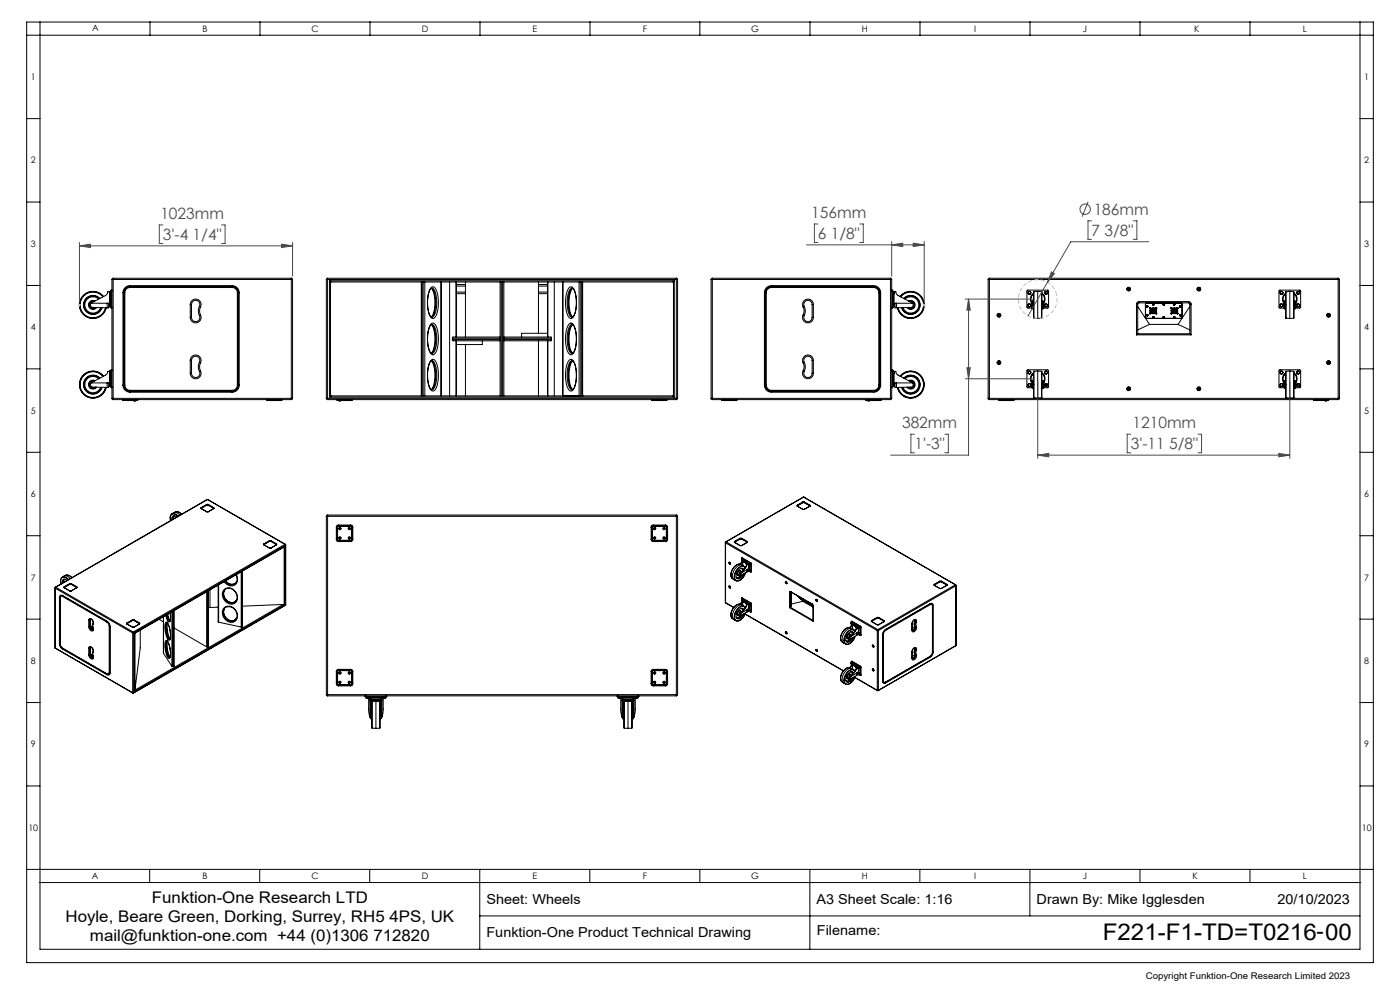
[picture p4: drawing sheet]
<svg xmlns="http://www.w3.org/2000/svg" width="420mm" height="297mm" viewBox="0 0 420 297" stroke-linecap="round" stroke-linejoin="round" font-family="sans-serif">
<defs><g id="words">
<text font-size="6.9" x="330.8" y="281.6">F221-F1-TD=T0216-00</text>
<g font-size="4.8">
<text x="45.6" y="270.5">Funktion-One Research LTD</text>
<text x="19.6" y="276.3">Hoyle, Beare Green, Dorking, Surrey, RH5 4PS, UK</text>
<text x="27" y="282.2">mail@funktion-one.com +44 (0)1306 712820</text>
</g>
<g font-size="4.7" fill="#4a4a4a">
<text x="48.1" y="65.7">1023mm</text>
<text x="243.4" y="65.4">156mm</text>
<text x="328.1" y="64.5">186mm</text>
<text x="48.9" y="72">3'-4 1/4&quot;</text>
<text x="245.4" y="71.7">6 1/8&quot;</text>
<text x="327.5" y="70.7">7 3/8&quot;</text>
<text x="270.6" y="128.4">382mm</text>
<text x="339.8" y="128.4">1210mm</text>
<text x="274.3" y="134.7">1'-3&quot;</text>
<text x="339.2" y="134.7">3'-11 5/8&quot;</text>
</g>
<g font-size="4.1">
<text x="145.9" y="270.9">Sheet: Wheels</text>
<text x="244.9" y="270.9">A3 Sheet Scale: 1:16</text>
<text x="311" y="270.9">Drawn By: Mike Igglesden</text>
<text x="383.2" y="270.9">20/10/2023</text>
<text x="145.9" y="280.9">Funktion-One Product Technical Drawing</text>
<text x="245" y="280.3">Filename:</text>
</g>
<g font-size="2.7">
<text x="27.6" y="9.4">A</text>
<text x="60.7" y="9.5">B</text>
<text x="93.4" y="9.5">C</text>
<text x="126.5" y="9.5">D</text>
<text x="159.8" y="9.5">E</text>
<text x="192.8" y="9.5">F</text>
<text x="225.3" y="9.5">G</text>
<text x="258.6" y="9.5">H</text>
<text x="292.2" y="9.5">I</text>
<text x="324.9" y="9.5">J</text>
<text x="358.2" y="9.5">K</text>
<text x="390.9" y="9.5">L</text>
<text x="9.3" y="24">1</text>
<text x="409.3" y="24">1</text>
<text x="9.3" y="49">2</text>
<text x="409.3" y="49">2</text>
<text x="9.3" y="74">3</text>
<text x="409.3" y="74">3</text>
<text x="9.3" y="99">4</text>
<text x="409.3" y="99">4</text>
<text x="9.3" y="124">5</text>
<text x="409.3" y="124">5</text>
<text x="9.3" y="149">6</text>
<text x="409.3" y="149">6</text>
<text x="9.3" y="174">7</text>
<text x="409.3" y="174">7</text>
<text x="9.3" y="199">8</text>
<text x="409.3" y="199">8</text>
<text x="9.3" y="223.9">9</text>
<text x="409.3" y="223.9">9</text>
<text x="8.5" y="249">10</text>
<text x="408.5" y="249">10</text>
<text x="27.5" y="263.5">A</text>
<text x="60.7" y="263.5">B</text>
<text x="93.4" y="263.5">C</text>
<text x="126.5" y="263.5">D</text>
<text x="159.8" y="263.5">E</text>
<text x="192.8" y="263.5">F</text>
<text x="225.3" y="263.5">G</text>
<text x="258.6" y="263.5">H</text>
<text x="292.2" y="263.5">I</text>
<text x="324.9" y="263.5">J</text>
<text x="357.7" y="263.5">K</text>
<text x="390.9" y="263.5">L</text>
<text x="343.7" y="293.5">Copyright Funktion-One Research Limited 2023</text>
</g>
</g></defs>
<g fill="none" stroke="#000" stroke-width=".3">
<path d="M8 10.6h404M8 6.6h404v281.9h-404zM12 6.6v277.9h396v-277.9M45 6.6v4M78 6.6v4M111 6.6v4M144 6.6v4M177 6.6v4M209.9 6.6v3.9M243 6.6v4M276 6.6v4M309 6.6v4"/>
<path d="M342 6.6v4M375 6.6v4M8 35.6h4M408 35.6h4M8 60.6h4M408 60.6h4M8 85.6h4M27.3 90.9h5.7v-3.4v4.3M27.3 90.9l-.1 .7 .5 .5 4.4 .2M28.2 90.4a1.09 1.09 0 0 0-1.4 1.2 1.09 1.09 0 0 0 1.9 .6M28.3 90.3a1.16 1.16 0 0 0-1.5 1.4 1.16 1.16 0 0 0 1.9 .5M28.5 90.2a1.34 1.34 0 0 0-1.8 .5 1.34 1.34 0 0 0 .5 1.8 1.34 1.34 0 0 0 1.8-.3"/>
<path d="M29.6 89.6a2.44 2.44 0 0 0-3.7 .4 2.44 2.44 0 0 0 .9 3.5 2.44 2.44 0 0 0 3.4-1.3M29.9 89.5a2.75 2.75 0 0 0-4.2 .2 2.75 2.75 0 0 0 .9 4.1 2.75 2.75 0 0 0 3.9-1.6M30 89.4a2.84 2.84 0 0 0-4.4 .3 2.84 2.84 0 0 0 1 4.2 2.84 2.84 0 0 0 4-1.7M30.9 89a3.9 3.9 0 0 0-6 0 3.9 3.9 0 0 0 1.3 5.9 3.9 3.9 0 0 0 5.4-2.7M31 88.9a4 4 0 0 0-6.2 0 4 4 0 0 0 1.4 6.1 4 4 0 0 0 5.6-2.8M31.1 88.9a4.1 4.1 0 0 0-6.4 0 4.1 4.1 0 0 0 1.5 6.2 4.1 4.1 0 0 0 5.7-2.9M32.1 90.9v1.4M32.6 90.9v1.4h-.5M33 87.5h-.7l-.5 1-4.5 2.4M33 87.4v.4M33 87.8v.3M33 88.1v.1"/>
<path d="M33 91.3v.4M33 91.7v.2M33 91.9h.1M33 88.2h.1M33 87.4v.2M33 91.3v.1M33 87.3v.1M33 87.6v.2M33 88.1h.1M33 91.1v.2M33 91.4v.3M33 88.1h.3"/>
<path d="M33 91.9h.3M33 87.6h.3M33 88.2h.3M33 87.3h.1M33 91.1h.3M33 91.4h.3M33.2 88.2v2.9M33.3 92v.3h.3M33.3 92h.3M33.6 83.8h.4M33.6 87h-.3v5M33.6 83.8v35.6"/>
<path d="M33.6 87.3h-.6M34 83.4l-.4 .4M34 83.4v.4M34 83.8h53.4M34 83.4h53.4M34 83.8v35.6M36.9 87.7h.2M36.9 87.7v27.7M37.1 87.7v27.7M37.2 87.7h.3M37.2 87.7v27.7M37.5 87.7v27.7"/>
<path d="M39 85.6l-1.4 .6-.5 .7-.2 .8M39 86.2l-1.2 .5-.3 1M39 85.6v.3M39 85.9l-1.3 .5-.6 1.3M39 85.9l-1.3 .6-.5 1.2M39 85.9v.3M39 85.6h30.6M39 86.2h30.6M39 85.9h30.6M57.1 91.3a1.62 1.62 0 0 1 2-1.6 1.62 1.62 0 0 1 1.1 2.3M57.1 95.1h.4M57.1 91.3h.4"/>
<path d="M57.1 91.3v3.8M57.5 91.3a1.25 1.25 0 0 1 1.5-1.3 1.25 1.25 0 0 1 .8 1.8M57.5 91.3v3.8M59.8 94.6a1.25 1.25 0 0 1-.8 1.8 1.25 1.25 0 0 1-1.5-1.3M59.8 91.8l.4 .2M59.8 91.8l-.3 1.4 .3 1.4M60.2 94.4a1.63 1.63 0 0 1-1.1 2.3 1.63 1.63 0 0 1-2-1.6M60.2 92l-.3 1.2 .3 1.2M60.2 94.4l-.4 .2M69.6 85.6l1.5 .6 .5 .7 .2 .8M69.6 86.2l1.1 .4 .5 1.1M69.6 85.6v.3"/>
<path d="M69.6 85.9v.3M69.6 85.9l1.3 .6 .6 1.2M69.6 85.9l1.4 .5 .5 1.3M71.2 87.7h.3M71.2 87.7v27.7M71.5 87.7v27.7M71.5 87.7h.3M71.8 87.7v27.7M87.4 83.4v.4M87.4 83.8h.4M87.4 83.4l.4 .4M87.4 83.8v35.6"/>
<path d="M87.8 83.8v35.6M97.9 83.8h.4M97.9 83.8v35.6M98.3 83.4l-.4 .4M98.3 83.4v.4M98.3 83.8v35.6M98.3 83.8h104.6M98.3 83.4h104.6M98.9 84.1l.2 .3M98.9 84.1v34.9M98.9 84.1h103.4M99.1 84.4h102.9"/>
<path d="M99.1 84.4v34.4M126.4 84.5v34.1M126.6 84.5v34.1M126.9 84.5v34.1M127.4 84.5v34.1M129.3 86.5l.1-.1a.6 .6 0 0 1 .8 .4 9.2 9.2 0 0 1-.2 8l-.3 .3a1.37 1.37 0 0 1-1.1-1.5 9.7 9.7 0 0 1 .7-7.1zM129.3 97.4l.1-.2a.6 .6 0 0 1 .8 .5 9.2 9.2 0 0 1-.2 8l-.3 .2a1.37 1.37 0 0 1-1.1-1.5 9.7 9.7 0 0 1 .7-7zM129.3 86.2a.89 .89 0 0 1 1-.2 .89 .89 0 0 1 .5 .8 9.6 9.6 0 0 1-.5 8.5 .95 .95 0 0 1-1.4-.8 10 10 0 0 1 .4-8.3zM129.3 97.1a.89 .89 0 0 1 1-.2 .89 .89 0 0 1 .5 .8 9.6 9.6 0 0 1-.5 8.4 .95 .95 0 0 1-1.4-.7 10 10 0 0 1 .4-8.3zM129.4 86.4a5.6 5.6 0 0 1 1.3 4.9 4.2 4.2 0 0 1-1.3 3.7 9 9 0 0 0 0-8.6zM129.4 97.3a5.6 5.6 0 0 1 1.3 4.9 4.2 4.2 0 0 1-1.3 3.7 9 9 0 0 0 0-8.6zM132.3 84.5v34.1"/>
<path d="M134.9 84.5v34.1M136.8 84.5v16.5M136.9 88h2.7M136.9 85.3h2.7M136.9 85.7h2.7M136.9 87.5h2.7M139.6 84.5v16.5M150 84.5v34.1M150.4 84.5v34.1M150.8 84.5v34.1M151.1 84.5v34.1M161.5 84.5v15.4"/>
<path d="M161.5 88h2.8M161.5 85.3h2.8M161.5 85.7h2.8M161.5 87.5h2.8M164.3 84.5v16.5M164.3 99.9h-7.8v1.1M166.3 84.5v34.1M168.8 84.5v34.1M170.7 97.2a.91 .91 0 0 1 1-.3 .91 .91 0 0 1 .6 .9 10 10 0 0 1-.5 8.3 .89 .89 0 0 1-.9 .1 .89 .89 0 0 1-.6-.7 10.3 10.3 0 0 1 .4-8.3zM170.8 86.2a.89 .89 0 0 1 .9-.2 .89 .89 0 0 1 .5 .8 9.6 9.6 0 0 1-.4 8.5 .95 .95 0 0 1-1.5-.8 10 10 0 0 1 .5-8.3zM171.2 86.6l.3-.2a1.4 1.4 0 0 1 1.1 1.5 8.7 8.7 0 0 1-.8 7.1 1.03 1.03 0 0 1-1.2-1.1 9.4 9.4 0 0 1 .6-7.3zM171.6 97.2a3.2 3.2 0 0 0-1.4 3.1v2.2a3.7 3.7 0 0 0 1.4 3.5 3.2 3.2 0 0 0 1.2-3.1 6.9 6.9 0 0 0-1.1-5.7"/>
<path d="M171.6 97.2h.1M171.8 86.4a5.4 5.4 0 0 0-1.3 4.5l.4 2.7 .4 1 .5 .4M171.8 97.2a4.8 4.8 0 0 0-1.3 4.4l.2 2.3a2.8 2.8 0 0 0 1.1 2M171.8 97.3a9 9 0 0 0 0 8.6M171.8 86.4a9 9 0 0 0 0 8.6M173.7 84.5v34.1h.5v-34.1M174.6 84.5v34.1M174.8 84.5v34.1h-.2M202 84.4v34.4M202.3 84.1l-.3 .3M202.3 84.1v34.9M202.9 83.8h.4"/>
<path d="M202.9 83.4v.4M202.9 83.4l.4 .4M202.9 83.8v35.6M203.3 83.8v35.6M213.3 83.8h.4M213.3 83.8v35.6M213.7 83.4v.4M213.7 83.4l-.4 .4M213.7 83.8h53.4M213.7 83.4h53.4M213.7 83.8v35.6M229.3 87.7h.3"/>
<path d="M229.3 87.7v27.7M229.6 87.7v27.7M229.6 87.7h.3M229.9 87.7v27.7M231.4 85.6l-.8 .2-.7 .5-.6 1.4M231.4 86.2l-1 .4-.5 1.1M231.4 85.9v.3M231.4 85.6v.3M231.4 85.9l-1.2 .6-.6 1.2M231.4 85.9l-1.3 .5-.5 1.3M231.4 85.6h30.7M231.4 86.2h30.7"/>
<path d="M231.4 85.9h30.7M240.9 92l.3 1.2-.3 1.2M240.9 94.4a1.63 1.63 0 0 0 1.1 2.3 1.63 1.63 0 0 0 2-1.6M240.9 94.4l.4 .2M241.3 91.8l-.4 .2M241.3 94.6a1.25 1.25 0 0 0 .8 1.8 1.25 1.25 0 0 0 1.5-1.3M241.3 91.8l.3 1.4-.3 1.4M243.6 91.3a1.25 1.25 0 0 0-1.5-1.3 1.25 1.25 0 0 0-.8 1.8M243.6 91.3h.4M243.6 95.1h.4M243.6 91.3v3.8M244 91.3a1.62 1.62 0 0 0-2-1.6 1.62 1.62 0 0 0-1.1 2.3"/>
<path d="M244 91.3v3.8M262.1 85.6l1.4 .6 .5 .7 .2 .8M262.1 86.2l1.1 .5 .4 1M262.1 85.9l1.3 .5 .5 1.3M262.1 85.6v.3M262.1 85.9v.3M262.1 85.9l1.3 .6 .5 1.2M263.6 87.7h.3M263.6 87.7v27.7M263.9 87.7v27.7M263.9 87.7h.3M264.2 87.7v27.7"/>
<path d="M267.1 83.4v.4M267.1 83.4l.4 .4M267.1 83.8h.4M267.1 83.8v35.6M267.5 87h.3v5M267.5 87.3l.6 .1M267.5 92h.3M267.5 83.8v35.6M267.8 92v.3h-.3M267.8 91.9h.3M267.8 88.2h.3M267.8 91.1h.3"/>
<path d="M267.8 91.6h.3M267.8 87.8h.3M267.8 87.3h.3M267.9 88.2v2.9M268.1 91.1v.3M268.1 87.4v.2M268.1 91.6v.2M268.1 87.8v.2M268.1 87.3v.1M268.1 91.9v.1M268.1 91.9h.1M268.1 87.5h.7l.5 1 4.5 2.4"/>
<path d="M268.1 91.8v.1M268.1 91.4v.2M268.1 91.4v.4M268.1 91.1h.1M268.1 88v.2M268.1 87.6v.2M268.1 87.6v.4M268.1 87.4h.1M268.1 91.8h.1M268.1 87.5v3.4h5.7M268.1 87.5v4.3M268.5 90.9v1.4h.4"/>
<path d="M268.9 90.9v1.4M270 88.9a4.1 4.1 0 0 1 6.4 0 4.1 4.1 0 0 1-1.5 6.2 4.1 4.1 0 0 1-5.7-2.9M270.1 88.9a4 4 0 0 1 6.2 0 4 4 0 0 1-1.4 6.1 4 4 0 0 1-5.6-2.8M270.2 89a3.9 3.9 0 0 1 6 0 3.9 3.9 0 0 1-1.3 5.9 3.9 3.9 0 0 1-5.5-2.7M271.1 89.4a2.84 2.84 0 0 1 4.4 .3 2.84 2.84 0 0 1-1 4.2 2.84 2.84 0 0 1-4-1.7M271.2 89.5a2.75 2.75 0 0 1 4.2 .2 2.75 2.75 0 0 1-1 4.1 2.75 2.75 0 0 1-3.8-1.6M271.5 89.6a2.44 2.44 0 0 1 3.7 .4 2.44 2.44 0 0 1-.9 3.5 2.44 2.44 0 0 1-3.4-1.3M272.6 90.2a1.34 1.34 0 0 1 1.8 .5 1.34 1.34 0 0 1-.5 1.8 1.34 1.34 0 0 1-1.8-.3M272.8 90.3a1.16 1.16 0 0 1 1.5 1.4 1.16 1.16 0 0 1-2 .5M272.8 90.4a1.09 1.09 0 0 1 1.5 1.2 1.09 1.09 0 0 1-1.9 .6M273.8 90.9l.1 .7-.6 .5-4.4 .2M296.4 83.8h.4"/>
<path d="M296.4 83.8v35.6M296.8 83.4v.4M296.8 83.4l-.4 .4M296.8 83.8h104.6M296.8 83.4h104.6M296.8 83.8v35.6M299.5 94.4l.2-.1 .2 .3h-.4zM308.4 91.4l.1 .4M308.5 87.6v.4M308.5 88l.4 .2M308.5 91.8l.4 .1M308.8 91.1l.3 .2"/>
<path d="M308.8 91.1l-.4 .3M308.8 87.4l.4 .1M308.8 87.4l-.3 .2M309.1 91.3l.1 .4M309.2 87.5v.4M309.2 87.9l-.3 .3M309.2 91.7l-.3 .2M309.4 88.6l-.3 1.1 .3 1M309.4 88.6h.2M309.4 90.7l.1 1.4M309.4 90.7h.3M309.5 92.1l.2 .2"/>
<path d="M309.5 92.1h.2M309.5 90.5h.2M309.5 90.5v.1M309.6 88.6l-.3 .9 .2 1.1M309.7 92.3h-1.4l-.2-.2 .1-5.1h6.1l.3 .3v4.8l-.3 .2h-1.4M309.8 90.2v2.3M309.8 90.2h.3M309.8 92.5h.3M310.1 88.1l-.5 .5M310.1 87.8l-.7 .8M310.2 87.4v8M310.2 95.4l1.1 .1"/>
<path d="M311.3 87.3v8.2M311.3 87.3l1.2 .1M311.3 87.3l-1.1 .1M312.5 87.4v8M312.5 95.4l-1.2 .1M312.6 88.1l.4 .5M312.6 87.8l.6 .8M312.6 90.2h.3M312.6 92.5h.3M312.9 90.2v1.2M312.9 91.4v1.1M312.9 92.1h.2"/>
<path d="M312.9 90.7h.3M312.9 90.5h.2M313 88.6l.3 .9-.2 1.1M313 88.6h.2M313.1 92.1l-.2 .2M313.1 90.5v.1M313.2 90.7l-.1 1.4M313.2 88.6l.3 1.1-.3 1M313.4 91.4l.1 .4M313.5 87.6v.4M313.5 88l.4 .2M313.5 91.8l.4 .1"/>
<path d="M313.7 91.1l.4 .1M313.7 91.1l-.3 .3M313.8 87.4l.4 .1M313.8 87.4l-.3 .2M314.1 91.2l.1 .4M314.2 87.5v.4M314.2 87.9l-.3 .3M314.2 91.6l-.3 .3M338.4 86.5h.2l.2 .2-.2 .1zM340.9 91.1h.4M340.9 91.1v9.3M341.3 91.1v8.9"/>
<path d="M341.3 91.9l3.6 5.3M341.7 90.4l-.5 .2-.3 .5M341.7 90.4v.4M341.7 90.8l-.4 .3M341.7 90.8h14.9M341.7 90.4h14.9M343.6 95.1l.4 .3M343.6 95.1l.2 .2M343.7 95.1l.3 .3h10.3M343.7 91.1v4M343.8 90.9l-.1 .2M343.9 94.5l.3-.3 .2 .3"/>
<path d="M343.9 91.8l.3-.2 .2 .2M343.9 94.5l.3-.2 .2 .2M343.9 91.8l.3 .3 .2-.2M343.9 94.5l.3 .2 .2-.2M344 90.9l-.3 .3M344 90.9h10.3M344 90.8v.1M344 95.4h.1M344 91.9h.1M344 94.5h.1M344.1 92h.1M344.1 91.9h-.1"/>
<path d="M344.1 94.4h.1M344.1 94.4v.1M344.1 91.8h.1M344.1 91.8v.1M344.1 94.4l.1 .1M344.1 94.5v.1M344.1 91.9h.1M344.1 94.5h.1M344.1 94.6h.1M344.1 91.9v.1M344.2 92h.1M344.2 94.5h.1"/>
<path d="M344.2 91.8l-.1 .1M344.2 91.8h.1M344.2 91.9l-.1 .1M344.2 94.6h.1M344.2 94.5v.1M344.2 91.9h.1M344.2 91.9v.1M344.2 91.8v.1M344.2 94.4h.1M344.2 94.4v.1M344.3 91.9h.1M344.3 91.8h.1"/>
<path d="M344.3 91.8l-.1 .1M344.3 94.5h-.1M344.3 91.9h-.1M344.3 94.5h.1M344.4 91.8l-.2-.2-.3 .2M344.4 91.8v.1M344.9 97.2l-3.6 1.7M344.9 97.2h8.5M344.9 92.3h.3M344.9 93.9h.3M344.9 92.3v.1M344.9 93.9h.1"/>
<path d="M345 93.1a.98 .98 0 0 1 .9-.8 .98 .98 0 0 1 1 .8M345 93.1v.1M345.2 92.3v.1M345.2 93.9h.1M345.2 92.9l.2 .2M345.4 92.7v.5M345.8 93.8a.73 .73 0 0 1-.5-1.1 .73 .73 0 0 1 1.2 0 .73 .73 0 0 1-.4 1.1M345.8 93.6l.1 .3 .2-.3M345.8 95.1l.2-.2 .2 .2M345.8 91.2h.1M345.8 91.2l.2-.2 .2 .2M345.8 95.1h.1"/>
<path d="M345.8 91.2l.2 .2 .2-.1M345.8 95.1l.2 .2 .2-.2M345.9 92.9v.3M345.9 91.3h.1M345.9 95.1h.1M345.9 95.1l.1 .1M345.9 95.2h.1M345.9 91.2l.1 .1M345.9 91.2v.1M345.9 91.2h.1M346 91.4h.1M346 95.2h-.1"/>
<path d="M346 91.3h-.1M346 91.2v.1M346 95.3h.1M346 95.1h.1M346 91.3h.1M346 95.2v.1M346 91.3v.1M346 95.1v.1M346 91.2v.2M346 95.2l.1 .1M346 95.1l.1 .2M346 92.9v.3"/>
<path d="M346 91.2h.1M346 91.3l.1 .1M346.1 91.4h.1M346 95.2h.1M346 95h.1M346 95v.1M346.1 91.2h-.1M346.1 91.2l-.1 .1M346.1 95.2h.1M346.1 95.1h.1M346.1 91.3h.1M346.1 95.1h-.1"/>
<path d="M346.1 91.2h.1M346.1 95.1l-.1 .1M346.2 91.2h.1M346.2 95.1h.1M346.2 91.2v.1M346.5 92.7v.5M346.6 92.9l-.1 .2M346.7 93.9h.3M346.7 92.3h.3M346.7 92.3v.1M346.7 93.9h.1M346.9 93.1v.1"/>
<path d="M347 92.3v.1M347 93.9h.1M348.9 91.2l.2-.2 .3 .2M348.9 95.1l.3-.2 .2 .2M348.9 91.2h.1M348.9 95.1h.1M349 95.1h.1M349 95.1l.1 .1M349 91.3h.1M349 95.2h.1M349 91.2l.1 .1M349 91.2h.1"/>
<path d="M349.1 95.2h-.1M349.1 95.1h.1M349.1 91.4h.1M349.1 95v.1M349.1 95.3h.1M349.1 91.3h-.1M349.1 95.1v.1M349.1 91.3v.1M349.1 91.2h.1M349.1 91.3h.1M349.1 95.2v.1M349.1 91.2v.2"/>
<path d="M349.1 95.2h.1M349.1 91.2v.1M349.1 91.3l.1 .1M349.1 95.2l.1 .1M349.1 95.1l.1 .2M349.2 91.2v.1M349.2 95.1v.1M349.2 91.3h.1M349.2 91.2h.1M349.2 91.4h.1M349.2 95.2h.1M349.2 95h.1"/>
<path d="M349.2 95v.1M349.2 91.2h-.1M349.2 95.1h.1M349.3 91.3h-.1M349.3 95.1l-.1 .1M349.3 95.2h.1M349.4 95.1l-.3 .2-.2-.2M349.4 91.2l-.3 .2-.2-.2M349.4 91.2l-.3-.2-.2 .2M349.4 91.2h.1M349.4 95.1h.1M351.3 92.3h.3"/>
<path d="M351.3 93.9h.3M351.3 92.3v.1M351.3 93.9h.1M351.4 93.1a.98 .98 0 0 1 .9-.8 .98 .98 0 0 1 1 .8M351.4 93.1v.1M351.4 93.8l.1 .2M351.6 92.3v.1M351.6 93.9h.1M351.6 92.9l.2 .2M351.8 92.7v.5M352 95.1l.3-.2 .2 .2M352 91.2l.3-.2 .2 .2"/>
<path d="M352 91.2h.1M352 95.1h.1M352 95.1l.2 .2 .3-.2M352 91.2l.4 .2M352.1 91.3h.1M352.1 95.1h.1M352.1 95.1l.1 .1M352.1 93.8a.73 .73 0 0 1-.4-1.1 .73 .73 0 0 1 1.2 0 .73 .73 0 0 1-.4 1.1M352.1 93.6l.2 .3 .2-.3M352.1 91.2l.1 .1M352.2 91.2h.1M352.2 91.2h-.1"/>
<path d="M352.2 91.4h.1M352.2 95.2h.1M352.2 95.1h.1M352.2 95l.1 .1M352.2 91.3h.1M352.2 91.3h-.1M352.2 95.1v.1M352.2 95.3h.1M352.2 91.2v.1M352.2 95.2v.1M352.2 92.9v.3M352.2 91.2v.2"/>
<path d="M352.3 91.3l-.1 .1M352.3 95.1h.1M352.3 95.2l-.1 .1M352.3 91.2v.1M352.3 95.2h.1M352.3 91.4h.1M352.3 91.2h.1M352.3 95.2v.1M352.3 91.3h.1M352.3 95.1v.2M352.3 91.3v.1M352.3 95.1v.1"/>
<path d="M352.3 95h.1M352.3 95v.1M352.4 95.1h-.1M352.4 95.1h.1M352.4 91.3h.1M352.4 95.1l-.1 .1M352.4 95.2h.1M352.4 91.3h-.1M352.4 92.9v.3M352.5 91.2l-.1 .2M352.5 91.2l-.2-.2-.3 .2M352.5 91.2h.1"/>
<path d="M352.5 95.1h.1M352.9 92.7v.5M353 92.9l-.1 .2M353.1 93.9h.3M353.1 92.3h.3M353.1 92.3v.1M353.1 93.9h.1M353.2 93.8l.1 .2M353.3 93.1v.1M353.4 92.3v.1M353.4 93.9h.1M353.4 97.2l3.5 1.7"/>
<path d="M353.9 94.5l.2-.3 .2 .3M353.9 91.8l.2-.2 .2 .2M353.9 94.5l.2-.2 .2 .2M353.9 91.8l.3 .2M353.9 94.5l.3 .2M354 91.9h.1M354 94.5h.1M354 94.6h.1M354 92h.1M354 91.8h.1M354 91.8l.1 .1M354 94.4l.1 .1"/>
<path d="M354 94.4h.1M354.1 94.5l-.1 .1M354.1 91.9l-.1 .1M354.1 94.5h.1M354.1 91.9h.1M354.1 91.8v.1M354.1 94.6h.1M354.1 94.6h-.1M354.1 91.9v.1M354.1 92h.1M354.1 91.8h.1M354.1 91.9l.1 .1"/>
<path d="M354.1 94.5l.1 .1M354.1 94.4h.1M354.1 94.4v.1M354.2 91.8h.1M354.2 94.5h.1M354.2 94.6h.1M354.2 91.8l-.1 .1M354.2 94.5h-.1M354.2 91.9h-.1M354.2 91.9h.1M354.3 90.8l.3 .4v3.9M354.3 90.8h-10.3l-.4 .4"/>
<path d="M354.3 95.4h.1M354.3 90.9l.3 .3M354.3 90.8v.1M354.3 94.5l-.1 .2M354.3 91.8l-.1 .2M354.5 90.9l.1 .2M354.6 91.1v4l-.3 .3M354.6 95.1l-.3 .3M354.6 95.1l-.1 .2M356.6 90.4l.5 .3 .2 .4M356.6 90.8l.3 .3M356.6 90.4v.4"/>
<path d="M356.9 91.1h.4M356.9 91.1l.1 8.9M356.9 91.9l-3.5 5.3M357.3 91.1v9.3M359.5 86.6l.3-.1v.2h-.3zM384 87.8l.2 .3M384.1 91.4v.4M384.1 91.8l.4 .1M384.2 88.1h.4M384.2 87.4h.4M384.2 87.4l-.2 .4M384.3 91.1l.4 .1"/>
<path d="M384.3 91.1l-.2 .3M384.6 87.4l.3 .4M384.7 91.2l.1 .4M384.8 91.6l-.3 .3M384.9 87.8l-.3 .3M385 88.6l-.2 1.1 .2 1M385 88.6h.2M385 90.7l.1 1.4M385 90.7h.3M385.1 92.1l.2 .2M385.1 92.1h.2M385.1 90.5h.2"/>
<path d="M385.1 90.5v.1M385.2 88.6l-.3 .9 .2 1.1M385.3 92.3h-1.4l-.2-.2v-4.8l.2-.3h6.2l.1 5.1-.3 .2h-1.3M385.4 90.2v2.3M385.4 90.2h.3M385.4 92.5h.3M385.7 88.1l-.5 .5M385.7 87.8l-.7 .8M385.8 87.4v8M385.8 95.4l1.1 .1M386.9 87.3v8.2M386.9 87.3l1.2 .1"/>
<path d="M386.9 87.3l-1.1 .1M388.1 87.4v8M388.1 95.4l-1.2 .1M388.2 88.1l.4 .5M388.2 87.8l.6 .8M388.2 90.2h.3M388.2 92.5h.3M388.5 90.2v2.3M388.6 92.1h.1M388.6 90.7h.2M388.6 90.5h.1M388.6 88.6l.4 .9-.3 1.1"/>
<path d="M388.6 88.6h.2M388.7 92.1l-.1 .2M388.7 90.5v.1M388.8 90.7l-.1 1.4M388.8 88.6l.3 1.1-.3 1M389 87.7l.2 .4M389.1 91.4v.4M389.1 91.8l.4 .1M389.2 88.1h.4M389.3 87.4h.4M389.3 87.4l-.3 .3M389.4 91.1l.4 .2"/>
<path d="M389.4 91.1l-.3 .3M389.7 87.4l.1 .4M389.8 91.3v.4M389.8 91.7l-.3 .2M389.8 87.8l-.2 .3M398.4 94.4h.3v.2h-.3zM401.4 83.8h.4M401.4 83.4v.4M401.4 83.4l.4 .4M401.4 83.8v35.6M401.8 83.8v35.6M408 85.6h4"/>
<path d="M8 110.6h4M27.3 114.8h5.7v-3.5v4.4M27.3 114.8l-.1 .7 .5 .5 4.4 .1M28.2 114.2a1.09 1.09 0 0 0-1.4 1.3 1.09 1.09 0 0 0 1.9 .5M28.3 114.2a1.16 1.16 0 0 0-1.5 1.3 1.16 1.16 0 0 0 1.9 .5M28.5 114.1a1.34 1.34 0 0 0-1.8 .5 1.34 1.34 0 0 0 .5 1.8 1.34 1.34 0 0 0 1.8-.4M29.6 113.5a2.44 2.44 0 0 0-3.7 .3 2.44 2.44 0 0 0 .9 3.6 2.44 2.44 0 0 0 3.4-1.3M29.9 113.4a2.75 2.75 0 0 0-4.2 .2 2.75 2.75 0 0 0 .9 4.1 2.75 2.75 0 0 0 3.9-1.6M30 113.3a2.84 2.84 0 0 0-4.4 .3 2.84 2.84 0 0 0 1 4.2 2.84 2.84 0 0 0 4-1.7M30.9 112.8a3.9 3.9 0 0 0-6 .1 3.9 3.9 0 0 0 1.3 5.8 3.9 3.9 0 0 0 5.4-2.6M31 112.8a4 4 0 0 0-6.2 0 4 4 0 0 0 1.4 6.1 4 4 0 0 0 5.6-2.8M31.1 112.7a4.1 4.1 0 0 0-6.4 0 4.1 4.1 0 0 0 1.5 6.2 4.1 4.1 0 0 0 5.7-2.8"/>
<path d="M32.1 114.8v1.3M32.6 114.8v1.3h-.5M33 111.3h-.7l-.5 1-4.5 2.5M33 111.5v.2M33 111.5v.4M33 112v.1M33 111.9v.1M33 111.2v.3M33 115.2v.2M33 115.2v.4M33 115.8h.1M33 115.6v.2"/>
<path d="M33 115v.2M33 111.9v.2M33 115h.1M33 115.8l.6 .1M33 111.7v.2M33 111.3v.2M33 111.2h.1M33 115.4v.2M33 115.8h.3M33 111.2h.3M33 111.7h.3M33 112.1h.3"/>
<path d="M33 115.4h.3M33 115h.3M33.2 112.1v2.9M33.6 119.4l.4 .4M33.6 119.4h.4M33.6 110.8h-.3v5.4h.3M33.6 111.1l-.6 .1M34 119.4v.4M34 119.8h53.4M34 119.4h53.4M36.8 119.9l.4 .1M36.8 119.9h.4"/>
<path d="M36.8 119.8v.1M36.9 115.4l.2 .9 .5 .7 1.4 .5M36.9 115.4h.2M37.1 115.4l.6 1.3 1.3 .6M37.2 115.4h.3M37.2 115.4l.5 1.3 1.3 .5M37.2 119.9v.1M37.2 119.9h3.7M37.2 119.8v.1M37.5 115.4l.3 1.1 1.2 .5M39 117.3v.2M39 117v.2"/>
<path d="M39 117.5h30.6M39 117h30.6M39 117.3h30.6M39 117.2h30.6M40.9 119.9h.4M40.9 119.9v.1M40.9 119.8v.1M41.3 119.9l-.4 .1M41.3 119.8v.1M57.1 108a1.62 1.62 0 0 1 2-1.6 1.62 1.62 0 0 1 1.1 2.3M57.1 111.9h.4M57.1 108h.4"/>
<path d="M57.1 108v3.9M57.5 108a1.25 1.25 0 0 1 1.5-1.2 1.25 1.25 0 0 1 .8 1.8M57.5 108v3.9M59.8 111.3a1.25 1.25 0 0 1-.8 1.8 1.25 1.25 0 0 1-1.5-1.2M59.8 108.6l.4 .1M59.8 108.6l-.3 1.4 .3 1.3M60.2 111.2a1.62 1.62 0 0 1-1.1 2.3 1.62 1.62 0 0 1-2-1.6M60.2 108.7l-.3 1.3 .3 1.2M60.2 111.2l-.4 .1M69.6 117.3v.2M69.6 117v.2M71.2 115.4l-.4 1.1-1.2 .5"/>
<path d="M71.2 115.4h.3M71.5 115.4l-.6 1.3-1.3 .5M71.5 115.4l-.5 1.3-1.4 .6M71.5 115.4h.3M71.8 115.4l-.2 .9-.5 .7-1.5 .5M80 119.9h.5M80 119.9l.5 .1M80 119.8v.1M80.5 119.9v.1M80.5 119.9h3.6M80.5 119.8v.1M84.1 119.9v.1"/>
<path d="M84.1 119.9h.5M84.1 119.8v.1M84.6 119.9l-.5 .1M84.6 119.8v.1M87.4 119.4v.4M87.4 119.4h.4M87.8 119.4l-.4 .4M97.9 119.4h.4M97.9 119.4l.4 .4M98.3 119.4v.4M98.3 119.8h104.6M98.3 119.4h104.6"/>
<path d="M98.9 119h103.4M99.1 118.8l-.2 .2M99.1 118.8h102.9M101.1 119.9h.4M101.1 119.9l.4 .1M101.1 119.8v.1M101.5 119.9v.1M101.5 119.9h3.7M101.5 119.8v.1M105.2 119.9h.4M105.2 119.9v.1M105.2 119.8v.1"/>
<path d="M105.6 119.9l-.4 .1M105.6 119.8v.1M129.3 108a.91 .91 0 0 1 1-.2 .91 .91 0 0 1 .6 .9 10 10 0 0 1-.5 8.2 .89 .89 0 0 1-.9 .2 .89 .89 0 0 1-.6-.8 10.3 10.3 0 0 1 .4-8.3zM129.3 108.2a.77 .77 0 0 1 1.1 .7 9.3 9.3 0 0 1-.4 7.7l-.3 .2a1.4 1.4 0 0 1-1.1-1.6 9.5 9.5 0 0 1 .7-7zM129.4 108.2a5.2 5.2 0 0 1 1.3 4.6v.6a4 4 0 0 1-1.3 3.4 9 9 0 0 0 0-8.6zM135.7 101.8l.2 .3h14.1M135.7 101.4h14.3M135.7 101.8h14.3M135.7 101.4v.4M136.8 102.1v16.5M139.6 103.3v15.3M144.7 102.1v1.2h-7.8"/>
<path d="M150 101h-14.1l-.2 .4M151.1 101h14.2l.2 .4M151.1 101.4h14.4M151.1 101.8h14.4M161.5 102.1v16.5M164.3 102.1v16.5M165.5 101.8l-.2 .3h-14.2M165.5 101.4v.4M168.9 118.6h.1M170.7 108a.91 .91 0 0 1 1-.2 .91 .91 0 0 1 .6 .9 10 10 0 0 1-.5 8.2 .89 .89 0 0 1-.9 .2 .89 .89 0 0 1-.6-.8 10.3 10.3 0 0 1 .4-8.3zM171.6 108.1a3.2 3.2 0 0 0-1.4 3.1v2.2a3.7 3.7 0 0 0 1.4 3.4 3.2 3.2 0 0 0 1.2-3 6.9 6.9 0 0 0-1.1-5.7M171.6 108.1h.1"/>
<path d="M171.8 108.1a4.8 4.8 0 0 0-1.3 4.3l.2 2.4a2.8 2.8 0 0 0 1.1 2M171.8 108.1a9 9 0 0 0 0 8.7M174.6 118.6h.1M195.5 119.9h.5M195.5 119.9l.5 .1M195.5 119.8v.1M196 119.9v.1M196 119.9h3.6M196 119.8v.1M199.6 119.9h.5M199.6 119.9v.1M199.6 119.8v.1"/>
<path d="M200.1 119.9l-.5 .1M200.1 119.8v.1M202 118.8l.3 .2M202.9 119.4v.4M202.9 119.4h.4M203.3 119.4l-.4 .4M213.3 119.4h.4M213.3 119.4l.4 .4M213.7 119.4v.4M213.7 119.8h53.4M213.7 119.4h53.4M216.5 119.9h.4"/>
<path d="M216.5 119.9l.4 .1M216.5 119.8v.1M216.9 119.9v.1M216.9 119.9h3.7M216.9 119.8v.1M220.6 119.9v.1M220.6 119.9h.5M220.6 119.8v.1M221.1 119.9l-.5 .1M221.1 119.8v.1M229.3 115.4l.6 1.4 .7 .6 .8 .1M229.3 115.4h.3"/>
<path d="M229.6 115.4l.5 1.3 1.3 .6M229.6 115.4h.3M229.6 115.4l.6 1.3 1.2 .5M229.9 115.4l.4 1.1 1.1 .5M231.4 117.3v.2M231.4 117v.2M231.4 117.5h30.7M231.4 117h30.7M231.4 117.3h30.7M231.4 117.2h30.7M240.9 108.7l.3 1.3-.3 1.2M240.9 111.2a1.62 1.62 0 0 0 1.1 2.3 1.62 1.62 0 0 0 2-1.6"/>
<path d="M240.9 111.2l.4 .1M241.3 111.3a1.25 1.25 0 0 0 .8 1.8 1.25 1.25 0 0 0 1.5-1.2M241.3 108.6l-.4 .1M241.3 108.6l.3 1.4-.3 1.3M243.6 111.9h.4M243.6 108h.4M243.6 108a1.25 1.25 0 0 0-1.5-1.2 1.25 1.25 0 0 0-.8 1.8M243.6 108v3.9M244 108a1.62 1.62 0 0 0-2-1.6 1.62 1.62 0 0 0-1.1 2.3M244 108v3.9M259.8 119.9l.4 .1M259.8 119.9h.4"/>
<path d="M259.8 119.8v.1M260.2 119.9v.1M260.2 119.9h3.7M260.2 119.8v.1M262.1 117.3v.2M262.1 117v.2M263.6 115.4l-.4 1.1-1.1 .5M263.6 115.4h.3M263.9 115.4l-.5 1.3-1.3 .5M263.9 119.9v.1M263.9 119.9h.4M263.9 119.8v.1"/>
<path d="M263.9 115.4h.3M263.9 115.4l-.5 1.3-1.3 .6M264.2 115.4l-.2 .9-.5 .7-1.4 .5M264.3 119.9l-.4 .1M264.3 119.8v.1M267.1 119.4v.4M267.1 119.4h.4M267.5 119.4l-.4 .4M267.5 110.8h.3v5.4h-.3M267.5 111.1l.6 .2M267.8 114.9h.3M267.8 112.1h.3"/>
<path d="M267.8 111.8h.3M267.8 111.3h.3M267.8 115.3h.3M267.9 112.1v2.8M268.1 111.3v.3M268.1 115.3v.2M268.1 111.8v.2M268.1 114.9v.2M268.1 114.9v.1M268.1 111.2h.1M268.1 112.1h.1M268.1 115.8l-.6 .1"/>
<path d="M268.1 115h.1M268.1 111.3h.7l.5 1 4.5 2.5M268.1 112v.1M268.1 111.6v.2M268.1 111.6v.4M268.1 111.3h.1M268.1 112h.1M268.1 115.1v.2M268.1 115.1v.4M268.1 115.5v.3M268.1 115v.1M268.1 115.8h-.3"/>
<path d="M268.1 115.8h.1M268.1 111.3v3.5h5.7M268.1 111.3v4.4h-.3M268.5 114.8v1.3h.4M268.9 114.8v1.3M270 112.7a4.1 4.1 0 0 1 6.4 0 4.1 4.1 0 0 1-1.5 6.2 4.1 4.1 0 0 1-5.7-2.8M270.1 112.8a4 4 0 0 1 6.2 0 4 4 0 0 1-1.4 6.1 4 4 0 0 1-5.6-2.8M270.2 112.8a3.9 3.9 0 0 1 6 .1 3.9 3.9 0 0 1-1.3 5.8 3.9 3.9 0 0 1-5.5-2.6M271.1 113.3a2.84 2.84 0 0 1 4.4 .3 2.84 2.84 0 0 1-1 4.2 2.84 2.84 0 0 1-4-1.7M271.2 113.4a2.75 2.75 0 0 1 4.2 .2 2.75 2.75 0 0 1-1 4.1 2.75 2.75 0 0 1-3.8-1.6M271.5 113.5a2.44 2.44 0 0 1 3.7 .3 2.44 2.44 0 0 1-.9 3.6 2.44 2.44 0 0 1-3.4-1.3M272.6 114.1a1.34 1.34 0 0 1 1.8 .5 1.34 1.34 0 0 1-.5 1.8 1.34 1.34 0 0 1-1.8-.4"/>
<path d="M272.8 114.2a1.16 1.16 0 0 1 1.5 1.3 1.16 1.16 0 0 1-2 .5M272.8 114.2a1.09 1.09 0 0 1 1.5 1.3 1.09 1.09 0 0 1-1.9 .5M273.8 114.8l.1 .7-.6 .5-4.4 .1M296.4 119.4h.4M296.4 119.4l.4 .4M296.8 119.4v.4M296.8 119.8h104.6M296.8 119.4h104.6M299.5 108.6l.2-.1 .1 .3h-.3zM299.6 119.9l.5 .1M299.6 119.9h.5M299.6 119.8v.1"/>
<path d="M300.1 119.9v.1M300.1 119.9h3.7M300.1 119.8v.1M303.8 119.9v.1M303.8 119.9h.4M303.8 119.8v.1M304.2 119.9l-.4 .1M304.2 119.8v.1M308.4 111.6l.2 .4M308.4 115.5l.3 .3M308.5 115.1l-.1 .4M308.6 112h.4"/>
<path d="M308.7 111.3h.4M308.7 111.3l-.3 .3M308.9 115l.3 .3M308.9 115l-.4 .1M309.1 111.3l.1 .4M309.1 115.7l-.4 .1M309.2 115.3l-.1 .4M309.2 111.7l-.2 .3M309.4 112.4l-.3 1.2 .3 1M309.4 112.4h.2M309.4 114.6l.1 1.4M309.4 114.6h.3"/>
<path d="M309.5 116l.2 .1M309.5 116h.2M309.6 112.4l-.3 1.2 .2 .8h.2M309.7 116.2h-1.4l-.2-.3 .1-5 6.1-.1 .3 .3v4.8l-.3 .3h-1.4M309.8 114.1v2.3M309.8 114.1h.3M309.8 116.4h.3M310.1 111.9l-.5 .5M310.1 111.7l-.7 .7M310.2 111.3v7.9M310.2 119.2l1.1 .1M311.3 111.2v8.1"/>
<path d="M311.3 111.2l1.2 .1M311.3 111.2l-1.1 .1M312.5 111.3v7.9M312.5 119.2l-1.2 .1M312.6 111.9l.4 .5M312.6 111.7l.6 .7M312.6 114.1h.3M312.6 116.4h.3M312.9 114.1v1.2M312.9 115.3v1.1M312.9 116h.2M312.9 114.6h.3"/>
<path d="M313 112.4l.3 1.2-.2 .8h-.2M313 112.4h.2M313.1 116l-.2 .1M313.2 114.6l-.1 1.4M313.2 112.4l.3 1.2-.3 1M313.4 111.6l.2 .4M313.4 115.5l.3 .3M313.6 115.1l-.2 .4M313.6 112h.4M313.6 111.3h.4M313.6 111.3l-.2 .3M314 115l-.4 .1"/>
<path d="M314 115l.2 .3M314 111.3l.2 .3M314.1 115.7l-.4 .1M314.2 115.3l-.1 .4M314.2 111.6l-.2 .4M338.4 116.4l.2-.1 .2 .3-.2 .1zM340.9 100.4h16.4M341.3 100l-.4 .4M341.3 100h15.7M357 100l.3 .4M359.5 116.4l.2-.1 .1 .3h-.3zM384.1 115.5l.3 .3"/>
<path d="M384.1 111.8l.3 .2M384.1 111.4v.4M384.1 115.1v.4M384.5 111.2l-.4 .2M384.5 111.2l.3 .3M384.5 115l.3 .2M384.5 115l-.4 .1M384.8 115.6l-.4 .2M384.8 111.9l-.4 .1M384.8 111.5v.4M384.8 115.2v.4M385 112.4l-.2 1.2 .2 1"/>
<path d="M385 112.4h.2M385 114.6l.1 1.4M385 114.6h.3M385.1 116l.2 .1M385.1 116h.2M385.2 112.4l-.3 1.2 .2 .8h.2M385.3 116.2h-1.4l-.2-.3v-4.8l.2-.3 6.2 .1 .1 5-.3 .3h-1.3M385.4 114.1v2.3M385.4 114.1h.3M385.4 116.4h.3M385.7 111.9l-.5 .5M385.7 111.7l-.7 .7"/>
<path d="M385.8 111.3v7.9M385.8 119.2l1.1 .1M386.9 111.2v8.1M386.9 111.2l1.2 .1M386.9 111.2l-1.1 .1M388.1 111.3v7.9M388.1 119.2l-1.2 .1M388.2 111.9l.4 .5M388.2 111.7l.6 .7M388.2 114.1h.3M388.2 116.4h.3M388.5 114.1v2.3"/>
<path d="M388.6 116h.1M388.6 114.6h.2M388.6 112.4l.4 1.2-.3 .8h-.1M388.6 112.4h.2M388.7 116l-.1 .1M388.8 114.6l-.1 1.4M388.8 112.4l.3 1.2-.3 1M389.1 115.6l.3 .2M389.1 111.8l.3 .2M389.1 111.4v.4M389.1 115.2v.4M389.5 111.2l.3 .3"/>
<path d="M389.5 111.2l-.4 .2M389.5 115l.3 .2M389.5 115l-.4 .2M389.8 115.6l-.4 .2M389.8 111.9l-.4 .1M389.8 111.5v.4M389.8 115.2v.4M394.1 119.9l.4 .1M394.1 119.9h.4M394.1 119.8v.1M394.5 119.9v.1M394.5 119.9h3.7"/>
<path d="M394.5 119.8v.1M398.2 119.9v.1M398.2 119.9h.4M398.2 119.8v.1M398.4 108.6l.2-.1 .1 .3-.1 .1zM398.6 119.9l-.4 .1M398.6 119.8v.1M401.4 119.4h.4M401.4 119.4v.4M401.8 119.4l-.4 .4M408 110.6h4M8 135.6h4"/>
<path d="M37.2 120h3.7M40.2 120.1h.5M40.2 120.1h.1M40.2 120v.1M40.7 120v.1M40.7 120.1h.1M80.5 120h3.6M101.5 120h3.7M101.7 120.1h.5M101.7 120.1h.1M101.8 120l-.1 .1M102.2 120v.1"/>
<path d="M102.2 120.1h.1M196 120h3.6M216.9 120h3.7M260.2 120h3.7M260.4 120.1h.5M260.4 120v.1M260.8 120l.1 .1M260.9 120.1h.1M300.1 120h3.7M394.5 120h3.7M397.5 120.1h.5M397.5 120.1h.1"/>
<path d="M397.6 120l-.1 .1M398 120v.1M398 120.1h.1M408 135.6h4M51.5 154.1l.5-.4a1.66 1.66 0 0 1 2 .7M52.1 154.6l-.3 .4v.7M52.5 154.6l-.4 .3-.1 .6M52.8 153.4l.8 .1 .9 .6-.8-.6zM52.8 153.4l-.7 .3M53 155a.86 .86 0 0 0-1.1-.3 .86 .86 0 0 0-.4 1.1M53.4 154.7a1.28 1.28 0 0 0-1.8-.6 1.28 1.28 0 0 0-.4 1.9M53.5 154.7a1.28 1.28 0 0 0-1.2-.8 1.28 1.28 0 0 0-1.2 .7l.1 1.4"/>
<path d="M60.4 152.1v.3M60.4 152.1v.1M60.4 152.4h.1M60.4 152.4l1.6 1M60.4 152.2v.2M60.4 152.3l-.1 .1M60.4 152.2v.1M62 151.2h.5M62 151.2v.1M62 151.2l-1.6 .9M62 153.4h.5M62 151.4h.5"/>
<path d="M62 151.3h.5M62 151.4l-1.6 .9M62 151.3l-1.6 .9M62 151.3v.1M62.1 149.7h.3M62.1 149.7h.1M62.1 149.7l-45.5 26.3M62.2 149.7l-45.5 26.3M62.2 149.7l23.3 13.4M62.4 149.7h-.2M62.4 149.7l23.2 13.4M62.5 151.4l1.6 .9"/>
<path d="M62.5 151.3l1.6 .9M62.5 151.3v.1M62.5 153.4h.1M62.5 151.2v.1M62.5 151.2l1.6 .9M64.1 152.2v.2M64.1 152.3v.1M64.1 152.2v.1M64.1 152.1v.3M64.1 152.1v.1M64.1 152.4l-1.6 1M97.9 154.7h.4"/>
<path d="M97.9 154.7v53.5M98.3 154.4v.3M98.3 154.4l-.4 .3M98.3 154.7v53.5M98.3 154.7h104.6M98.3 154.4h104.6M100.9 158h.1M100.9 158v3.7M101 158v3.7M101.1 158h.2M101.1 158v3.7M101.3 158v3.7"/>
<path d="M101.5 157.4l-.4 .1-.2 .5M101.5 157.4v.1M101.5 157.5l-.5 .5M101.5 157.7l-.2 .3M101.5 157.5l-.4 .5M101.5 157.5v.2M101.5 157.4h3.7M101.5 157.5h3.7M101.5 157.7h3.7M101.8 158.4v.1M101.8 158.3l.1 .1M101.8 158.3h.1"/>
<path d="M101.8 158.3l.3 .2M101.9 158.5h.1M101.9 158.3l.1 .3M101.9 158.3l.1 .1M101.9 158.4h.1M101.9 158.4h-.1M101.9 158.4l-.1 .1M102 158.3v.3M102 158.3v.1M102 158.3h-.1M102 158.4h.1M102 158.5v.1"/>
<path d="M102 158.5h.1M102 158.4l.1 .1M102 158.6h.1M102 158.3h.1M102 158.3l-.1 .2M102.1 158.5h.1M102.1 158.4h.1M102.1 158.4h-.3M102.1 158.4h-.1M102.1 158.4l-.3 .1M104.6 158.4h.1M104.6 158.4l.3 .1"/>
<path d="M104.7 158.5h.1M104.7 158.3l.1 .1M104.7 158.3h.1M104.7 158.4v.1M104.7 158.4h.1M104.7 158.6h.1M104.8 158.5h-.1M104.8 158.5h.1M104.8 158.5l-.1 .1M104.8 158.4v.1M104.8 158.4h-.1M104.8 158.4h.1"/>
<path d="M104.8 158.3h.1M104.8 158.3l-.1 .3M104.8 158.3v.1M104.8 158.4l.1 .1M104.9 158.5h-.1M104.9 158.3l-.1 .1M104.9 158.3l-.2 .2M104.9 158.3v.1M104.9 158.4l-.2 .1M104.9 158.4h-.1M104.9 158.5h.1M105.2 157.4l.5 .1 .1 .5"/>
<path d="M105.2 157.5l.5 .5M105.2 157.4v.1M105.2 157.7l.3 .3M105.2 157.5v.2M105.2 157.5l.4 .5M105.5 158h.1M105.5 158v3.7M105.6 158v3.7M105.7 158h.1M105.8 158v3.7M195.3 158h.2M195.3 158v3.7"/>
<path d="M195.5 158v3.7M195.5 158h.2M195.7 158v3.7M196 157.4l-.5 .1-.2 .5M196 157.5l-.5 .5M196 157.4v.1M196 157.7l-.3 .3M196 157.5v.2M196 157.4h3.6M196 157.5h3.6M196 157.7h3.6M196.3 158.4h.1"/>
<path d="M196.3 158.3l.1 .1M196.3 158.3h.1M196.3 158.5h.1M196.4 158.3v.1M196.4 158.3v.3M196.4 158.4h.1M196.4 158.4v.1M196.4 158.5h-.1M196.4 158.5h.1M196.4 158.5v.1M196.4 158.4l.1 .1M196.4 158.6h.1"/>
<path d="M196.5 158.3l-.2 .2M196.5 158.3h.1M196.5 158.3l-.1 .1M196.5 158.5h.1M196.5 158.4h.1M196.5 158.4h-.2M199.1 158.4h.1M199.1 158.4l.2 .1M199.1 158.3l.1 .1M199.2 158.3h-.1M199.2 158.4h.1M199.2 158.4v.1"/>
<path d="M199.2 158.6h.1M199.2 158.5h.1M199.2 158.5v.1M199.2 158.4l.1 .1M199.2 158.3h.1M199.2 158.3v.3M199.2 158.3v.1M199.3 158.4v.1M199.3 158.4h.1M199.3 158.5h.1M199.3 158.4l-.1 .1M199.3 158.4h-.1"/>
<path d="M199.6 157.4l.5 .1 .2 .5M199.6 157.5l.5 .5M199.6 157.4v.1M199.6 157.7l.3 .3M199.6 157.5v.2M199.9 158h.2M199.9 158v3.7M200.1 158v3.7M200.1 158h.2M200.3 158v3.7M202.9 154.7h.4M202.9 154.4v.3"/>
<path d="M202.9 154.4l.4 .3M202.9 154.7v53.5M203.3 154.7v53.5M239.2 151.4v.3M239.2 151.4l.1 .1M239.2 151.7l1.6 .9M239.2 151.7h.1M239.3 151.5l-.1 .2M239.3 151.6l-.1 .1M239.3 151.5v.1M240.8 150.5h.5M240.8 152.6h.5"/>
<path d="M240.8 150.5l.1 .1M240.8 150.5l-1.6 .9M240.8 152.6h.1M240.9 150.7h.4M240.9 150.6h.4M240.9 150.7l-1.6 .9M240.9 150.6l-1.6 .9M240.9 150.6v.1M241 149h.2M241 149h.1M241 149l-23.3 13.4M241.1 149l-23.3 13.4"/>
<path d="M241.1 149l45.5 26.3M241.2 149h-.1M241.2 149l45.5 26.3M241.3 150.6l1.6 .9M241.3 150.7l1.6 .9M241.3 150.6v.1M241.3 152.6h.1M241.3 150.5v.1M241.3 150.5l1.7 .9M242.9 151.5v.2M242.9 151.6l.1 .1M242.9 151.5v.1"/>
<path d="M242.9 151.7l-1.6 .9M243 151.7h.1M243 151.4v.3M243 151.4l-.1 .1M243 151.7l-1.7 .9M8 160.6h4M16.5 176.2v.1M16.5 176.2v17.9M16.5 176.3l23.3 13.4M16.5 176.3v17.9M16.6 176l-.1 .2M16.6 176h.1"/>
<path d="M16.7 176l-.2 .3M16.7 176l23.3 13.4M17.8 179h.2M17.8 179v13.9M18 179.1l.1 .1M18 179.1v13.9M18.1 179.2v13.9M18.3 178.5l-.2 .3M18.3 178.5l.5 .1M18.3 178.5l-.3 .6M18.4 178.4l-.1 .1M18.6 173.1l.5-.4a1.66 1.66 0 0 1 2 .7"/>
<path d="M18.7 178.5h-.4M18.8 178.5l-.7-.1-.3 .6M18.8 178.8l-.5-.1-.2 .5M18.8 178.5v.1M18.8 178.5l13.3 7.7M18.8 178.8l13.3 7.7M18.8 178.6l13.3 7.6M18.8 178.6v.2M19.2 173.6l-.3 .4v.7M19.3 175.8v.4M19.3 175.8v.1M19.3 176.2h.1"/>
<path d="M19.3 176.2l1.6 .9M19.3 175.9v.3M19.3 176v.1M19.3 175.9v.1M19.6 173.6l-.4 .3-.1 .6M19.9 172.4l-.7 .3M19.9 172.4l.8 .1 .9 .6M20.1 173.9a.86 .86 0 0 0-1.1-.2 .86 .86 0 0 0-.4 1.1M20.5 173.7a1.28 1.28 0 0 0-1.8-.6 1.28 1.28 0 0 0-.4 1.9M20.6 173.7a1.28 1.28 0 0 0-1.2-.8 1.28 1.28 0 0 0-1.2 .7l.1 1.4M20.9 174.9h.5M20.9 174.9v.1"/>
<path d="M20.9 174.9l-1.6 .9M20.9 177.1h.5M20.9 175.1h.5M20.9 175h.5M20.9 175.1l-1.6 .9M20.9 175l-1.6 .9M20.9 175v.1M21.4 175.1l1.6 .9M21.4 175l1.6 .9M21.4 175v.1M21.4 174.9v.1M21.4 174.9l1.6 .9"/>
<path d="M23 175.9v.3M23 176v.1M23 175.9v.1M23 175.8v.4M23 175.8v.1M23 176.2l-1.6 .9M62 177.3v16.6M62.3 177.2v16.7M62.5 177.1v16.7M62.6 177l-.1 16.8M63 176.8v5.3M65.4 175.4l.2 11.1"/>
<path d="M65.6 175.3v11.2M67.3 176.7a2.59 2.59 0 0 1 3.4 .7 2.59 2.59 0 0 1-.4 3.5 2.73 2.73 0 0 1-3-1 2.73 2.73 0 0 1 0-3.2zM67.5 176.8a2.36 2.36 0 0 1 3.1 .6 2.36 2.36 0 0 1-.4 3.2 2.51 2.51 0 0 1-2.7-1 2.51 2.51 0 0 1 0-2.8zM70.8 172.3a1.91 1.91 0 0 1-.6 2.8 1.91 1.91 0 0 1-2.7-.9M70.9 172.2a2.09 2.09 0 0 1-.5 3.1 2.09 2.09 0 0 1-3-.7l-.2-.3M70.9 174.5a1.94 1.94 0 0 1-3.2-.4 1.99 1.99 0 0 0 3.2 .4M70.9 179.9a2.29 2.29 0 0 1-2.6 .4 2.29 2.29 0 0 1-1.2-2.4l.2-1a2.47 2.47 0 0 0 .5 2.8 2.47 2.47 0 0 0 2.9 .5l.2-.2M72.4 171.4v16.5M72.7 171.2v16.7M72.8 171.1l-.1 16.6M79.2 163v.3M79.2 163v.1"/>
<path d="M79.2 163.3h.1M79.2 163.3l1.6 .9M79.2 163.1v.2M79.2 163.2v.1M79.2 163.1v.1M80.8 162.1h.5M80.8 162.1v.1M80.8 162.1l-1.6 .9M80.8 164.2h.5M80.8 162.3h.5M80.8 162.2h.5M80.8 162.3l-1.6 .9"/>
<path d="M80.8 162.2l-1.6 .9M80.8 162.2v.1M81.3 162.3l1.6 .9M81.3 162.2l1.6 .9M81.3 162.2v.1M81.3 164.2h.1M81.3 162.1v.1M81.3 162.1l1.6 .9M82.9 163.1v.2M82.9 163.2l.1 .1M82.9 163.1v.1M82.9 163v.3"/>
<path d="M82.9 163v.1M82.9 163.3l-1.6 .9M85.2 163.9l-44.7 25.9M85.2 163.9v17.3M85.4 163.8l-.2 .1M85.4 163.8v17.5M85.4 163.8l-45 25.9M85.5 163.1l.2 .3M85.5 163.1l-45.5 26.3M85.6 163.1l.1 .2M85.6 163.1h-.1M85.7 163.4l-45.6 26.3"/>
<path d="M85.7 163.4v17.9M85.7 163.3v.1M85.7 163.3v17.9M100.9 161.7l.2 .4 .4 .2M100.9 161.7h.1M101 161.7l.5 .5M101.1 161.7l.4 .4M101.1 161.7h.2M101.3 161.7l.2 .2M101.5 162.2v.1M101.5 161.9v.2M101.5 162.3h3.7"/>
<path d="M101.5 162.2h3.7M101.5 161.9h3.7M101.5 162.1h3.7M101.8 161.2l.2 .1M101.8 161.2h.1M101.8 161.2h.3M101.9 161.3h.1M101.9 161.1h.1M101.9 161.1v.1M101.9 161.2h-.1M101.9 161.2h.1M101.9 161.2l.1 .1"/>
<path d="M102 161.2h-.1M102 161.2h.1M102 161.3h.1M102 161.2v.1M102 161.2l.1 .1M102.1 161.3h.1M102.1 161.1l-.2 .2M102.1 161.1h.1M102.1 161.1l-.1 .1M102.1 161.2v.1M104.6 161.3h.1M104.6 161.2h.1"/>
<path d="M104.6 161.2l.3 .1M104.7 161.4h.1M104.7 161.2h.1M104.7 161.2l-.1 .1M104.7 161.1l.1 .3M104.7 161.1l.1 .1M104.7 161.1v.1M104.7 161.3h.1M104.8 161.2l-.2 .1M104.8 161.3h.1M104.8 161.3l-.1 .1M104.8 161.2h.1"/>
<path d="M104.8 161.2v.1M104.8 161.3v.1M104.8 161.2l.1 .1M104.8 161.1v.1M104.8 161.1h.1M104.8 161.1l-.1 .3M104.9 161.2h-.1M104.9 161.2l-.2 .1M104.9 161.2h.1M104.9 161.3h.1M105.2 162.2v.1M105.2 161.9v.2"/>
<path d="M105.5 161.7l-.3 .2M105.5 161.7h.1M105.6 161.7l-.4 .4M105.7 161.7l-.5 .5M105.7 161.7h.1M105.8 161.7l-.1 .4-.5 .2M195.3 161.7l.2 .4 .5 .2M195.3 161.7h.2M195.5 161.7l.5 .5M195.5 161.7l.5 .4M195.5 161.7h.2M195.7 161.7l.3 .2"/>
<path d="M196 162.2v.1M196 161.9v.2M196 162.3h3.6M196 162.2h3.6M196 161.9h3.6M196 162.1h3.6M196.3 161.3h.1M196.3 161.1l.1 .1M196.3 161.1h.1M196.4 161.3h.1M196.4 161.2v.1M196.4 161.3h-.1"/>
<path d="M196.4 161.2h.1M196.4 161.3v.1M196.4 161.1h.1M196.4 161.1v.1M196.5 161.3h.1M196.5 161.1l-.2 .2M196.5 161.1h.1M196.5 161.1l-.1 .1M196.5 161.2h-.1M196.5 161.2v.1M199.1 161.3h.1M199.1 161.2h.1"/>
<path d="M199.1 161.2l.2 .1M199.2 161.2h.1M199.2 161.4h.1M199.2 161.2l-.1 .1M199.2 161.3h.1M199.2 161.3h-.1M199.2 161.3v.1M199.2 161.3l.1 .1M199.2 161.2v.1M199.2 161.2l.1 .2M199.3 161.1h.1M199.3 161.1l-.1 .1"/>
<path d="M199.3 161.2h-.1M199.3 161.2l-.2 .1M199.3 161.2h.1M199.3 161.3h.1M199.6 162.2v.1M199.6 161.9v.2M199.9 161.7l-.3 .2M199.9 161.7h.2M200.1 161.7l-.5 .4M200.1 161.7l-.5 .5M200.1 161.7h.2M200.3 161.7l-.2 .4-.5 .2"/>
<path d="M217.6 162.6l.1 .1M217.6 162.6v17.9M217.7 162.7l45.5 26.3M217.7 162.7v17.9M217.7 162.4l-.1 .2M217.7 162.4h.1M217.8 162.4l-.1 .3M217.8 162.4l45.5 26.3M218.7 175.7l.1-.1a.28 .28 0 0 1 .4 .3 .28 .28 0 0 1-.4 .2zM218.7 168.5h.1a.28 .28 0 0 1 .4 .3 .28 .28 0 0 1-.4 .2zM218.8 168.5h.1M218.8 175.7h.1"/>
<path d="M218.8 168.5v.1M218.8 168.8l.1 .1M218.8 175.9l.1 .1M218.9 168.7l.1 .1M218.9 168.7l-.1 .1M218.9 175.8l.1 .1M218.9 175.8l-.1 .1M218.9 168.7v.1M218.9 175.9h.1M218.9 168.8h-.1M218.9 168.8h.1M218.9 175.9h-.1"/>
<path d="M218.9 175.9l.1 .1M219 168.8h.1M219 168.9h-.1M219 176h-.1M219 168.8l-.1 .1M219 175.9l-.1 .1M219.1 169v.1M219.1 176.2h.1M219.2 168.9l-.1 .1M219.2 176.1l-.1 .1M219.6 173.3l.6 .4M220.4 162.3v.3"/>
<path d="M220.4 162.3v.1M220.4 162.6l1.6 .9M220.4 162.6h.1M220.4 162.4v.2M220.4 162.5h.1M220.4 162.4v.1M221.7 172.3l.2 .3 .5-.3a.4 .4 0 0 1-.4 .4 .4 .4 0 0 1-.3-.4zM221.7 172.3a.86 .86 0 0 1 .8-.9l-.4-.3a.82 .82 0 0 0-.7 1.3l.4 .2M222 169.1a3 3 0 0 0-2.4 4.2M222 169.1l.7 .3M222 169.1a3.1 3.1 0 0 0-2.4 4.2M222 163.5h.5"/>
<path d="M222 161.3h.5M222 161.3v.1M222 163.5h.1M222 161.3l-1.6 1M222 161.5h.5M222 161.4h.5M222 161.5l-1.6 1M222 161.4l-1.6 1M222 161.4v.1M222 171.8l-.1 .4 .1 .2M222 171.8h.2M222.1 172.6l-.7 .4-.6-.1"/>
<path d="M222.2 171.8l-.2 .1M222.2 171.6l-.2 .2M222.2 171.6h.1M222.3 171.2a.77 .77 0 0 0-1 .1 .77 .77 0 0 0-.2 .9l.4 .2M222.3 171.6h.1M222.3 168.8a.97 .97 0 0 1 1.2-.3 .97 .97 0 0 1 .5 1.2M222.3 168.8l-.4 .3M222.3 168.8h.1M222.3 170.4l.4 .3v.5M222.4 168.8a.87 .87 0 0 1 1.1-.2 .87 .87 0 0 1 .4 1.1M222.4 168.8l-.4 .3M222.4 179.8l.1 .2"/>
<path d="M222.4 179.7l.1 .3M222.4 179.7v.1M222.4 167.8v.8M222.4 179.8v.8M222.5 167.7v.2M222.5 167.9l.1 .2M222.5 161.4l1.6 1M222.5 161.5l1.6 1M222.5 161.4v.1M222.5 179.6h.1M222.5 179.6l-.1 .1M222.5 171.4a.86 .86 0 0 0-.8 .9"/>
<path d="M222.5 163.5h.1M222.5 180l.2 .1M222.5 167.6l.1 .1M222.5 167.6v.1M222.5 167.6h.4M222.5 161.3v.1M222.5 161.3l1.6 1M222.6 179.6l.1 .2M222.6 179.6l-.2 .1M222.6 179.6h.1M222.6 167.3l-.2 .4M222.6 179.3l-.2 .4"/>
<path d="M222.6 167.3l2.5 1.4M222.6 179.3l2.5 1.4M222.6 167.7l.2 .1M222.6 167.7h-.1M222.6 167.7h.1M222.6 168.1h.2M222.6 171.3l-.4 .3M222.7 170.3l.3 .6M222.7 179.6v.2M222.7 172.2a1.55 1.55 0 0 1-1.7 1M222.7 167.2l-.2 .1M222.7 179.2l-.2 .1"/>
<path d="M222.7 179.2l2.5 1.5M222.7 167.2l-.1 .1M222.7 167.2l2.5 1.5M222.7 179.2l-.1 .1M222.7 167.7l.1 .1M222.7 179.8l.1 .2M222.7 179.8l.1 .1M222.8 167.8v.3M222.8 167.8v.2M222.8 168.1h-.2M222.8 168.1h.1M222.8 179.6h-.1"/>
<path d="M222.8 179.6l.2 .2M222.8 179.6h-.3M222.8 179.9v.1M222.8 168v.1M222.9 167.6l-.2 .1M222.9 167.6l.1 .3M222.9 168.5l.1 1.1M223 179.8l-.2 .1M223 179.8l-.2 .3M223 167.9l-.2 .1M223 167.9l-.2 .2M223 168.3a1.61 1.61 0 0 1 1.5 2.2"/>
<path d="M223 168.3a1.48 1.48 0 0 1 1.4 .8 1.48 1.48 0 0 1-.2 1.6M223 168.3l-.3 .2M223.1 168.2l-.1 .1M223.1 168.2a1.56 1.56 0 0 1 1.4 2.3M223.1 168.2h.1M223.1 168.2a1.53 1.53 0 0 1 1.4 2.3M223.2 170.7a1.15 1.15 0 0 0-1.2-.3 1.15 1.15 0 0 0-.8 .9 1.24 1.24 0 0 0-.5 1.2 1.24 1.24 0 0 0 .9 1 2.29 2.29 0 0 0 1.5-1.5M223.3 169.8l-.5-.3a2.72 2.72 0 0 0-3 2.7l.1 1.2 .9 .6M223.4 169.9l.3 .2M223.5 170.1h.1M223.6 170.2a1.4 1.4 0 0 0-2.4 .5 2.22 2.22 0 0 0-.2 3.3 2.74 2.74 0 0 0 2.6-2.3M223.6 170.2a1.34 1.34 0 0 0-2.4 .3 2.34 2.34 0 0 0-.3 3.6 2.77 2.77 0 0 0 2.7-2.4"/>
<path d="M223.9 169.7l-1.6 1.9M223.9 169.7h.1M224 169.7l-1.8 2.1M224.1 162.4v.2M224.1 162.5h.1M224.1 162.4v.1M224.1 162.6l-1.6 .9M224.1 162.6h.1M224.1 171.4l-1.9 1.1-.2-.2v-.4M224.1 170.7v.7M224.1 162.3v.3M224.1 162.3v.1"/>
<path d="M224.2 170.7l-.1 .7M224.5 170.6h-.1M224.5 170.5l-2.5 1.4M224.5 170.5v.1M224.6 170.9l.1 .2M224.6 168.9v.3M224.6 169.2l.2 .1M224.7 171.1l.1 .1M224.7 170.7l.1 .1M224.7 170.7l-.1 .2M224.7 168.9h.1M224.7 168.9h-.1"/>
<path d="M224.7 168.9h.3M224.8 170.8l.1 .2M224.8 170.8l-.2 .1M224.8 170.8h.1M224.8 168.9l.1 .2M224.8 168.9h-.2M224.8 168.9l.1 .1M224.8 169.3l.1 .1M224.8 171.2l.1 .1M224.9 170.8v.2M224.9 169v.1M224.9 171l.1 .2"/>
<path d="M224.9 171l.1 .1M224.9 169.1l.1 .2M224.9 169.1l.1 .1M225 169.3h-.2M225 169.3l-.1 .1M225 171.2h-.2M225 171.2l-.1 .1M225 171.1v.1M225 170.7l-.1 .1M225 170.7l.1 .3M225 170.7h-.3M225 169.2v.1"/>
<path d="M225 168.9l-.1 .1M225 168.9l.2 .2M225.1 168.7l.2 .3M225.1 171l-.1 .1M225.1 171l-.2 .3M225.2 169.1l-.2 .1M225.2 169.1l-.3 .3M225.2 168.7l.2 .2M225.2 168.7h-.1M225.3 169v2.4l-1.1-.5M225.4 171.3l-.1 .1M225.4 171.3l-.2 .2"/>
<path d="M225.4 168.9l-.1 .1M225.4 168.9v2.4M235.6 174.4l.2-.1a.28 .28 0 0 1 .3 .3 .28 .28 0 0 1-.3 .3zM235.7 174.4h.2M235.7 174.4h.1M235.8 174.6v.1M235.9 174.6h-.1M235.9 174.6h.1M235.9 174.6v.1M235.9 174.7h-.1M236.1 174.8l-.1 .1M236.9 177.5h.3"/>
<path d="M236.9 177.5v4.6M237.2 177.3l-.3 .2M237.2 177.3v.1M237.2 177.3l6.5 3.7M237.2 177.5v4.4M237.2 177.4h.1M237.2 177.4v.1M237.2 177.4l6.5 3.7M237.3 177.4l-.1 .1M237.3 177.5v4.2M237.4 177.5l-.1 4.2M239.2 178.5l1.7 1.7"/>
<path d="M239.5 178.7l.3 .4M239.7 179l.1 .1M239.7 179l.2 .2M239.7 179h.1M239.8 178.9l.2 .2M239.8 179h-.1M239.8 178.9h.1M239.8 179v.1M239.8 179.1h.1M239.8 179.1l.2 .2M239.8 179.1l.9 .6M239.9 179.1h.1"/>
<path d="M239.8 179.1l.1 .1M239.9 179.2h.1M240 179.1l-.1 .1M240 179.1h.1M240.1 179.3h-.1M240.1 179l.1 .1M240.2 179.1h.1M240.2 179.1l.5 .3M240.4 179.2h.1M240.4 179.2v.1M240.4 179.3h.1M240.5 179.3h.1"/>
<path d="M240.7 179.7v.1M240.7 179.7l.2 .1M240.7 179.6v.1M240.7 179.6l.2 .2M240.7 179.7h.1M240.7 179.7l.1 .1M240.7 179.8h.1M240.8 179.8h.1M240.9 179.5l.1 .1M240.9 179.8h.1M240.9 179.8l1.2 .7M241 179.6h.1"/>
<path d="M244.8 179.7l.1-.1a.28 .28 0 0 1 .4 .3 .28 .28 0 0 1-.4 .2zM245 179.8l.1 .1M245 179.8l-.1 .1M245 179.9h.1M245 179.9h-.1M245 179.7h-.1M245.1 179.9h.1M245.1 179.9v.1M245.1 179.9h-.2M280.3 175.3v.1M280.3 175.1v.3M280.3 175.1v.1"/>
<path d="M280.3 175.4l1.6 1M280.3 175.2v.1M281.9 174.2h.5M281.9 174.2l.1 .1M281.9 174.2l-1.6 .9M281.9 176.4h.1M281.9 176.4h.5M282 174.4h.4M282 174.3h.4M282 174.4l-1.7 .9M282 174.3l-1.7 .9M282 174.3v.1"/>
<path d="M282.4 174.4l1.6 .9M282.4 174.3l1.6 .9M282.4 174.3v.1M282.4 176.4h-.5M282.4 174.2v.1M282.4 174.2l1.6 .9M284 175.2v.2M284 175.3h.1M284 175.2v.1M284 175.4h.1M284 175.1v.3M284 175.1v.1"/>
<path d="M284 175.4l-1.6 1M286.6 175.3l.2 .3M286.6 175.3l-23.3 13.4M286.7 175.3l.1 .2M286.7 175.3h-.1M286.8 175.6l-23.3 13.4M286.8 175.5v.1M286.8 175.5v18M408 160.6h4M8 185.6h4M16.5 194.1l.1 .2M16.5 194.1v.1"/>
<path d="M16.5 194.2l.1 .1M16.5 194.2l23.3 13.4M16.6 194.3l23.2 13.4M17.8 192.9l.3 .9 .7 .7M17.8 192.9h.2M18 193l.3 .8 .5 .5M18 193l.1 .1M18.1 193.1l.2 .7 .5 .4M18.8 194.2v.1M18.8 194.5l13.3 7.7M18.8 194.2l13.3 7.7M18.8 194.3l13.3 7.7"/>
<path d="M18.8 194.4v.1M26.6 196.2a.94 .94 0 0 0 .3 1 .94 .94 0 0 0 1.1 .1v-.7M26.6 194.3a.6 .6 0 0 1 .6-.5 .6 .6 0 0 1 .6 .6l.2 1M26.6 187.8a.94 .94 0 0 0 .3 1 .94 .94 0 0 0 1.1 .1v-.7M26.6 185.9a.6 .6 0 0 1 .6-.6 .6 .6 0 0 1 .6 .7l.2 1M26.6 185.9h.3M26.6 187.8h.3M26.6 194.3h.3M26.6 196.2h.3M26.6 185.9v1.9M26.6 194.3v1.9M26.9 185.9a.41 .41 0 0 1 .5-.4 .41 .41 0 0 1 .3 .4l.3 .6-.2 .9 .1 .8"/>
<path d="M26.9 187.8a.72 .72 0 0 0 .3 .8 .72 .72 0 0 0 .7 .1v-.5M26.9 194.3a.41 .41 0 0 1 .5-.4 .41 .41 0 0 1 .3 .5l.2 .8M26.9 196.2a.91 .91 0 0 0 1 1M26.9 185.9v1.9M26.9 194.3v1.9M27.1 196.1a1.03 1.03 0 0 0 .8 1M27.1 185.8l-.2 .1M27.1 185.8v1.9M27.1 194.2v1.9M27.1 187.7l-.2 .1M27.1 194.2l-.2 .1M27.1 196.1l-.2 .1"/>
<path d="M27.2 187.6l.2 .7 .5 .4a.98 .98 0 0 1-.8-1M27.2 196l.2 .7 .5 .4M27.2 187.4l.3 .4M27.2 195.8l.3 .4M27.2 185.7l-.1 .1M27.2 187.6l-.1 .1M27.2 194.1l-.1 .1M27.2 196l-.1 .1M27.2 185.7v1.9M27.2 194.1v1.9M27.2 185.5l-.1 .3M27.2 193.9l-.1 .3"/>
<path d="M27.2 185.5v.2M27.2 193.9v.2M27.5 187.8l.3 .2M27.5 196.2l.3 .2M27.5 187.8l-.3 .1M27.5 196.2l-.3 .1M27.9 196.6v.6M27.9 188.2h.1M27.9 196.6h.1M27.9 186.8l.1 .2M27.9 195.2l.1 .2M27.9 195.2v1.4"/>
<path d="M28 195.4v1.2M28 187v1.2M32.1 186.2l.6 .6 .3 1M32.1 186.5l.4 .4 .3 .7M32.1 186.2h.1M32.1 186.2l.6 .7 .3 .8M32.2 186.3l-.1 .2M32.8 187.6h.2M32.8 187.6v13.9M33 187.7v.1M33 187.7v13.9M33 187.8v13.9"/>
<path d="M38.1 186.7v.3M38.1 186.7v.1M38.1 187h.1M38.1 187l1.6 .9M38.1 186.8v.2M38.1 186.9v.1M38.1 186.8v.1M39.7 185.8h.5M39.7 185.8v.1M39.7 185.8l-1.6 .9M39.7 187.9h.5M39.7 186h.5"/>
<path d="M39.7 185.9h.5M39.7 186l-1.6 .9M39.7 185.9l-1.6 .9M39.7 185.9v.1M39.8 189.7h.3M39.8 189.7v17.9M40 189.4l-.2 .3M40 189.4l.1 .3M40.1 189.7v17.9M40.2 185.9v.1M40.2 186l1.6 .9M40.2 185.9l1.6 .9"/>
<path d="M40.2 187.9h.1M40.2 185.8v.1M40.2 185.8l1.6 .9M40.4 189.7v17.6M40.5 189.8h.1M41.8 186.8v.2M41.8 186.9l.1 .1M41.8 186.8v.1M41.8 186.7v.3M41.8 186.7v.1M41.8 187l-1.6 .9M42.1 188.8v5.3l-1.6 12.7"/>
<path d="M47.7 185.6l1.3 .8M49 195.7v.1M49 184.8v11M49 195.8l2.6 3.9M49.7 184.4a2.02 2.02 0 0 0 1.1 2l.3-1-.1-1.7 .1 1.6-.2 .9M49.7 192l.1-.1a2.77 2.77 0 0 1 1.3 2.7v1.9l-.3 .8a4.3 4.3 0 0 1-1.3-3.8zM49.8 186.5a4.3 4.3 0 0 1 1.4 3.8l-.4 1.6a2.13 2.13 0 0 1-1.1-2.2l-.2-2.1zM50 184.3l.4 1.4 .5 .5M50 192.2l.3 .1 .5 1.1 .3 2.6a.71 .71 0 0 1-.3 1.1 6 6 0 0 1-.8-4.9zM50 186.7l.5 .5 .5 1.7 .1 1.7-.2 1a5.2 5.2 0 0 1-.9-4.9zM50.2 184.2l.8 1.9M50.2 187l.3 .2"/>
<path d="M50.2 192.2a6.1 6.1 0 0 0 .8 4.8M50.2 186.7a6.1 6.1 0 0 0 .8 4.8M50.2 192.2v2.4l.8 2.3M50.2 186.7v2.5l.8 2.3M50.3 184.1l.7 1.9M50.9 186.2h.1M50.9 191.6h.1M51.6 199.7l.3 .1M51.6 183.4v16.3M51.9 183.2v16.6M52.1 199.7l-.2 .1M52.1 183.1v16.6"/>
<path d="M52.2 183l-.1 16.7M52.2 188.2l9.8 5.7M62 193.9h.3M62.5 193.8l-.2 .1M62.6 182l.4 .1M65.4 182l-2.4 .1M65.6 186.5l6.8 1.4M67.3 182.2a2.59 2.59 0 0 1 3.4 .7 2.59 2.59 0 0 1-.4 3.4 2.73 2.73 0 0 1-3-1 2.73 2.73 0 0 1 0-3.1zM67.3 182.4a2.45 2.45 0 0 0 .5 2.8 2.45 2.45 0 0 0 2.9 .4l.2-.2a2.38 2.38 0 0 1-2.8 .1 2.38 2.38 0 0 1-1-2.6l.2-.5M67.5 182.2a2.36 2.36 0 0 1 3.1 .7 2.36 2.36 0 0 1-.4 3.1 2.51 2.51 0 0 1-2.7-.9 2.51 2.51 0 0 1 0-2.9zM69.1 181.8l-1.1 .1M70.8 180h.1"/>
<path d="M70.8 185.5h.1M72.7 187.9h-.3M72.7 187.7v.2M72.8 187.7h-.1M85 181.2h.2M85 181.2l-44.5 25.6M85 181.2l-12.2 .5M85.2 181.2l.2 .1M85.4 181.3l-45 26M85.6 181.4l-45.5 26.3M85.7 181.3l-.1 .1M85.7 181.3l-45.6 26.3"/>
<path d="M85.7 181.2l-.1 .2M85.7 181.2v.1M217.6 180.5l.1 .2M217.6 180.5l.1 .1M217.7 180.6v.1M217.7 180.6l2.4 1.4M217.7 180.7l2.4 1.4M219.6 185.3l.6 .4M221.7 184.3l.2 .3 .5-.3a.4 .4 0 0 1-.4 .4 .4 .4 0 0 1-.3-.4zM221.7 184.3a.86 .86 0 0 1 .8-.9l-.4-.3a.82 .82 0 0 0-.7 1.3l.4 .2M222 181.1a3 3 0 0 0-2.4 4.2M222 181.1l.7 .3"/>
<path d="M222 181.1a3.1 3.1 0 0 0-2.4 4.2M222 183.8l-.1 .4 .1 .2M222 183.8h.2M222.1 184.6l-.7 .4-.6-.1M222.2 183.8l-.2 .1M222.2 183.5l-.2 .3M222.2 183.5l.1 .1M222.3 183.2a.77 .77 0 0 0-1 .1 .77 .77 0 0 0-.2 .9l.4 .2M222.3 183.6h.1M222.3 180.7a.97 .97 0 0 1 1.2-.2 .97 .97 0 0 1 .5 1.2M222.3 180.7l-.4 .4M222.3 180.7l.1 .1"/>
<path d="M222.3 182.4l.4 .3v.5M222.4 180.8a.87 .87 0 0 1 1.1-.2 .87 .87 0 0 1 .4 1.1M222.4 180.8l-.4 .3M222.5 183.4a.86 .86 0 0 0-.8 .9M222.6 183.3l-.4 .2M222.7 182.3l.3 .6M222.7 184.2a1.55 1.55 0 0 1-1.7 1M222.7 180.1h.1M222.8 180l-.1 .1M222.8 180v.1M222.9 180.5l.1 1.1M223 180.3a1.61 1.61 0 0 1 1.5 2.2"/>
<path d="M223 180.3a1.48 1.48 0 0 1 1.4 .8 1.48 1.48 0 0 1-.2 1.6M223 180.3l-.3 .2M223.1 180.2l-.1 .1M223.1 180.2a1.56 1.56 0 0 1 1.4 2.3M223.1 180.2h.1M223.1 180.2a1.53 1.53 0 0 1 1.4 2.3M223.2 182.7a1.15 1.15 0 0 0-1.2-.3 1.15 1.15 0 0 0-.8 .9 1.24 1.24 0 0 0-.5 1.2 1.24 1.24 0 0 0 .9 1 2.29 2.29 0 0 0 1.5-1.5M223.3 181.8l-.5-.3a2.72 2.72 0 0 0-3 2.7l.1 1.2 .9 .6M223.4 181.9l.3 .1M223.5 184l29.5 17.1M223.5 182.1h.1M223.5 184l29.5 17"/>
<path d="M223.6 183.7v.1a2.36 2.36 0 0 1-3 2.1 2.98 2.98 0 0 1 2.5-4.2l.5 .5a1.6 1.6 0 0 0-2.6 .8 1.98 1.98 0 0 0 .1 3.1 2.9 2.9 0 0 0 2.5-2.4M223.9 181.7l-1.6 1.9M223.9 181.7h.1M224 181.7l-1.8 2.1M224.1 183.4l-1.9 1.1-.2-.2v-.4M224.1 182.7v.7M224.1 182.7l-2.1 1.2M224.2 182.7l-.1 .7M224.2 182.9l1.1 .5M224.5 182.5l-.4 .2M224.5 182.5h.1M224.6 181l.1 .3"/>
<path d="M224.6 182.8v.1M224.6 182.9l.1 .3M224.6 180.9h.1M224.6 180.9v.1M224.7 182.8l.2 .1M224.7 182.8l-.1 .1M224.7 182.8h-.1M224.7 180.9l.2 .1M224.7 181.3l.2 .1M224.7 180.9l-.1 .1M224.7 183.2h.2M224.8 182.7l.1 .2"/>
<path d="M224.8 182.7l-.1 .1M224.8 180.9l.1 .1M224.8 180.9h-.1M224.9 182.9l.1 .2M224.9 182.9h.1M224.9 181l.1 .2M224.9 181l.1 .1M224.9 182.7h-.1M224.9 182.7l.2 .2M224.9 182.7l-.3 .1M224.9 180.8l-.1 .1M224.9 180.8l.2 .2"/>
<path d="M224.9 180.8l-.3 .1M225 182.9v.2M225 183.1l-.1 .1M225 183.1v.1M225 181.2l-.1 .2M225 181.2v.1M225 181.1v.1M225 181.3l-.1 .1M225 183.2h-.1M225.1 182.9h-.1M225.1 182.9l-.1 .3M225.1 181l-.1 .1"/>
<path d="M225.1 181l-.1 .3M225.1 180.7l.2 .3M225.2 180.7l.2 .2M225.2 180.7h-.1M225.3 181v2.4M225.4 183.3l-.2 .1M225.4 180.9v2.4M225.4 180.9l-.1 .1M225.4 183.3l-.1 .1M235.6 189.4l.2-.1a.28 .28 0 0 1 .3 .3 .28 .28 0 0 1-.3 .3zM235.7 189.4h.2M235.7 189.4h.1"/>
<path d="M235.8 189.7h.1M235.9 189.6l-.1 .1M235.9 189.6h.1M235.9 189.6v.1M235.9 189.7h-.1M236.1 189.8l-.1 .1M236.9 182.1l7.1 4.1M237.1 182l-.2 .1M237.1 182l6.8 3.9M237.2 181.9l-.1 .1M237.3 181.7l-.1 .2M240.9 180.2l3 1.8"/>
<path d="M240.9 180.2l-3.5 .8M242.1 180.5v.1M242.1 180.5l.1 .1M242.1 180.4v.1M242.1 180.4l.2 .2M242.1 180.6h.1M242.1 180.5h.1M242.2 180.6h.1M242.2 180.6h-.1M242.3 180.6l1.1 .7M242.3 180.6h-.1M242.3 180.6h.1"/>
<path d="M242.8 180.6l.2 .1M243 180.7l.5 .3M243 180.7h.1M243.1 180.8h.1M243.2 180.8v.1M243.2 180.9h.1M243.3 180.9h.1M243.4 181.3h.1M243.4 181.3l.2 .1M243.4 181.2v.1M243.4 181.2l.3 .2M243.4 181.2h.1"/>
<path d="M243.5 181.3h.1M243.5 181.4h.1M243.5 181.3v.1M243.6 181.4h.1M243.6 181.1l.1 .1M243.6 181.4l.3 .2M243.7 181.4h-.1M243.7 181l.3 .6M243.7 181v.1M243.7 181.1l.2 .4M243.8 181.2h-.1M243.9 181.5l.1 4.7"/>
<path d="M243.9 181.5l.1 .1M244 181.6v4.6M244.8 194.7l.1-.1a.28 .28 0 0 1 .4 .3 .28 .28 0 0 1-.4 .3zM244.9 194.7h.1M244.9 194.9l.2 .1M245 194.8l.1 .1M245 194.8l-.1 .1M245 194.9h-.1M245 194.9l.1 .1M245 194.9h.1M245.1 194.9v.1M245.2 180.2h.1"/>
<path d="M245.2 195.1v.1M245.2 180v.2M254.5 190.3l.4-.2 .5 .3a.82 .82 0 0 0-.7 1.2l-.5-.5zM254.9 188.1a3 3 0 0 0-2.3 4.2l.5 .4M254.9 188.1l.7 .3M255 190.8l-.2 .4 .2 .2M255 190.8h.1M255 191.6l-.7 .4-.6-.1M255.1 190.8l-.2 .1M255.1 190.5l.1 .1M255.1 190.5l-.1 .3M255.2 190.2a.77 .77 0 0 0-1 .1 .77 .77 0 0 0-.2 .9l.4 .2"/>
<path d="M255.2 199.7l-.3 .4a3 3 0 0 0-2.4 4.2M255.2 187.7l-.3 .4a3 3 0 0 0-2.4 4.2M255.2 187.7a.97 .97 0 0 1 1.2-.2 .97 .97 0 0 1 .5 1.2M255.2 199.7a.97 .97 0 0 1 1.2-.2 .97 .97 0 0 1 .5 1.2M255.2 187.7l.1 .1M255.2 199.7l.1 .1M255.2 189.4l.4 .3v.5M255.3 190.6h-.1M255.3 187.8a.87 .87 0 0 1 1.1-.2 .87 .87 0 0 1 .4 1.1M255.3 187.8l-.4 .3M255.3 199.8a.87 .87 0 0 1 1.1-.2 .87 .87 0 0 1 .4 1.1M255.3 199.8l-.4 .3"/>
<path d="M255.3 186.8l.1 .2M255.4 186.8v.8M255.4 198.8v.8M255.4 198.9l.1 .2M255.4 186.6h.1M255.4 186.6l-.1 .2M255.4 198.7h.1M255.4 198.7v.2M255.4 190.4a.67 .67 0 0 0-.7 .4 .67 .67 0 0 0 .3 .8l.4-.3-.7 .3M255.4 186.6l.2 .1M255.4 187l.2 .1M255.5 198.6v.1"/>
<path d="M255.5 198.6l.3 .1M255.5 198.6l-.1 .1M255.5 186.3l-.1 .4M255.5 198.3l-.1 .4M255.5 186.3l2.5 1.4M255.5 198.3l2.5 1.4M255.5 199.1h.2M255.5 199.1h.1M255.5 186.6l.1 .1M255.5 186.6h-.1M255.5 190.3l-.4 .2M255.5 198.7l.2 .2"/>
<path d="M255.5 198.7h.2M255.6 189.3l.3 .6M255.6 191.2a1.55 1.55 0 0 1-1.7 1M255.6 186.2l-.2 .1M255.6 198.2h-.2M255.6 186.2l-.1 .1M255.6 186.2l2.6 1.5M255.6 198.2l-.1 .1M255.6 198.2l2.6 1.5M255.6 186.7l.1 .3M255.6 186.7l.1 .1M255.7 198.7v.2"/>
<path d="M255.7 199.1h-.1M255.7 186.5l-.2 .1M255.7 186.5l.2 .3M255.7 186.5l-.3 .1M255.7 198.9v.2M255.7 198.9v.1M255.7 187l-.1 .1M255.7 187v.1M255.7 186.8v.2M255.7 187.1h-.1M255.7 199v.1M255.8 198.7h-.1"/>
<path d="M255.8 198.7l.1 .2M255.9 187.5v1.1M255.9 199.5v1.1M255.9 186.8h-.2M255.9 186.8l-.2 .3M255.9 198.9l-.2 .1M255.9 198.9l-.3 .2M255.9 199.3a1.61 1.61 0 0 1 1.5 2.2M255.9 199.3a1.48 1.48 0 0 1 1.4 .8 1.48 1.48 0 0 1-.2 1.6M255.9 199.3l-.3 .2M256 187.2l-.4 .3M256 199.2l-.1 .1"/>
<path d="M256.1 199.2a1.56 1.56 0 0 1 1.3 2.3M256.1 187.2a1.56 1.56 0 0 1 1.3 2.3M256.1 199.2h-.1M256.1 187.2h-.1M256.1 199.2a1.53 1.53 0 0 1 1.3 2.3M256.1 187.2a1.53 1.53 0 0 1 1.3 2.3M256.1 189.7a1.15 1.15 0 0 0-1.2-.3 1.15 1.15 0 0 0-.8 .9 1.24 1.24 0 0 0-.5 1.2 1.24 1.24 0 0 0 .9 1 2.29 2.29 0 0 0 1.5-1.5M256.2 188.8l-.5-.3a2.72 2.72 0 0 0-3 2.7l.1 1.2 .9 .6M256.3 188.9l.3 .1M256.4 189.1l.1 .1a1.34 1.34 0 0 0-2.4 .3 2.34 2.34 0 0 0-.3 3.6 2.76 2.76 0 0 0 2.7-2.4 2.42 2.42 0 0 1-2.9 2.2 2.87 2.87 0 0 1 2.4-4.1l.5 .4M256.8 188.7l-1.6 1.9M256.8 188.7h.1"/>
<path d="M256.9 188.7l-1.8 2.1M257 190.4l-1.9 1.1-.2-.2v-.4M257 189.7v.7M257.1 189.7l-.1 .7M257.4 189.5a1.61 1.61 0 0 0-1.5-2.2 1.48 1.48 0 0 1 1.4 .8 1.48 1.48 0 0 1-.2 1.6M257.4 189.5l-2.5 1.4M257.4 189.5h.1M257.5 200v.1M257.5 188l.1 .2M257.5 189.8l.1 .3M257.6 199.9h.1M257.6 199.9l-.1 .2"/>
<path d="M257.6 199.9l-.1 .1M257.6 187.9h.1M257.6 187.9l-.1 .1M257.6 190.1l.1 .1M257.6 188.2l.2 .2M257.6 189.7l.1 .1M257.6 189.7l-.1 .1M257.6 189.7h.3M257.6 199.9h.4M257.6 187.9l.2 .1M257.7 189.8l.1 .2M257.7 189.8h-.2"/>
<path d="M257.7 189.8h.1M257.7 199.9l.2 .2M257.7 199.9l.1 .1M257.7 190.2l.1 .1M257.7 187.9l.1 .1M257.8 188.4h.1M257.8 189.8v.2M257.8 188l.1 .3M257.8 188l.1 .1M257.8 200l.1 .1M257.8 190l.1 .2M257.8 190l.1 .1"/>
<path d="M257.9 190.2h-.2M257.9 190.2l-.1 .1M257.9 188.3l-.1 .1M257.9 188.3v.1M257.9 187.8l-.2 .1M257.9 187.8l.1 .3M257.9 187.8l-.3 .1M257.9 188.1v.2M257.9 190.1v.1M257.9 189.7l-.1 .1M257.9 189.7l.2 .3M258 199.9l-.2 .1"/>
<path d="M258 199.9l.1 .3M258 187.7l.2 .3M258 199.7l.2 .3M258 188.1h-.1M258 188.1l-.1 .3M258.1 190l-.2 .1M258.1 190l-.3 .3M258.2 187.7l.1 .2M258.2 199.7l.1 .2M258.2 187.7h-.2M258.2 199.7h-.2M258.2 188v2.4l-1.1-.5"/>
<path d="M258.2 200v2.4M258.3 190.3v.1M258.3 190.3l-.2 .1M258.3 187.9l-.1 .1M258.3 187.9v2.4M258.3 199.9v2.4M258.3 199.9l-.1 .1M261.4 186.2l.1 .1M261.5 186v.3M261.5 186v.1M261.5 186.3l1.6 .9M261.5 186.2h.1"/>
<path d="M261.5 186.1l-.1 .1M261.5 186.1v.1M261.7 193.4l.2-.1a.28 .28 0 0 1 .3 .3 .28 .28 0 0 1-.3 .3zM261.9 193.6h.1M262 193.4h-.2M262 193.6h.1M262 193.6v.1M262 193.6h-.1M262.2 193.8l-.1 .1M263.1 185.1h.5M263.1 187.2h.5M263.1 185.1h.1"/>
<path d="M263.1 185.1l-1.6 .9M263.1 187.2h.1M263.1 185.3h.5M263.1 185.3l-1.6 .9M263.1 185.1l-1.6 1M263.1 185.1v.2M263.2 189h.3M263.2 189v17.9M263.3 188.7l-.1 .3M263.3 188.7l.2 .3M263.5 189v17.9M263.6 185.1v.2"/>
<path d="M263.6 185.3l1.6 .9M263.6 185.1l1.6 1M263.6 187.2h.1M263.6 185.1h.1M263.6 185.1l1.6 .9M264.8 190.2h.1M264.8 190.2v13.9M265 190.1h-.2M265 190.1v13.9M265.2 186.2h.1M265.2 186.1l.1 .1M265.2 186.1v.1"/>
<path d="M265.2 186.3l-1.6 .9M265.2 186.3h.1M265.2 186v.3M265.2 186v.1M265.3 186.2l-.1 .1M265.6 188.7l.1 .2M265.7 188.7l-.6 .6-.3 .9M265.7 188.9l-.4 .5-.3 .7M273.6 186.9v2M273.6 195.4v1.9M273.6 186.8v.1M273.6 188.8v.1"/>
<path d="M273.6 195.3v.1M273.6 197.2v.1M273.6 186.8v2M273.6 195.3v1.9M274.4 186.3v-.5v.5M274.4 186.3v1.4M274.4 194.7v-.5v.6M274.4 194.7v1.4M274.4 186.3h.1M274.4 194.7v.1M274.4 187.7l-.1 .7-.6 .6a.98 .98 0 0 0 .7-1.3M274.4 196.1a.93 .93 0 0 1-.7 1.3l.6-.6z"/>
<path d="M274.4 187.7h.1M274.4 196.1h.1M274.4 187.9l-.8 .4M274.4 196.3l-.8 .4M274.4 194.8v1.3M274.4 186.3l.2 .1M274.4 187.7l.2 .1M274.4 194.8h.2M274.4 196.1l.2 .1M274.6 186.4a.44 .44 0 0 0-.2-.7 .44 .44 0 0 0-.6 .5l-.2 .6M274.6 187.8a.71 .71 0 0 1 0 .9 .71 .71 0 0 1-1 .1M274.6 194.8a.44 .44 0 0 0-.2-.7 .44 .44 0 0 0-.6 .5l-.2 .7"/>
<path d="M274.6 196.2a.71 .71 0 0 1 0 1 .71 .71 0 0 1-1 .1v-.1M274.6 186.4l.3 .1M274.6 186.4v1.4M274.6 194.8l.3 .1M274.6 194.8v1.4M274.9 196.2a1.07 1.07 0 0 1-.2 1.1 1.07 1.07 0 0 1-1 .3l-.1-.3M274.9 194.9v1.3M274.9 194.9a.59 .59 0 0 0-.2-.9 .59 .59 0 0 0-.8 .5l-.3 .9M274.9 187.7a1.07 1.07 0 0 1-.2 1.2 1.07 1.07 0 0 1-1 .3l-.1-.3M274.9 186.5v1.2M274.9 186.5a.59 .59 0 0 0-.2-.9 .59 .59 0 0 0-.8 .5l-.3 .8M274.9 187.7l-.3 .1"/>
<path d="M274.9 196.2h-.3M278.9 181l.1 .2M278.9 196.8l.1 .2M279 196.8l-13.3 7.7M279 180.9h.5M279 180.9h.7l.3 .6M279 181.2h.5l.3 .4M279 196.7v.1M279 180.9l-13.3 7.8M279 197l-13.3 7.7M279 196.7l-13.3 7.7M279 181.2l-13.3 7.7"/>
<path d="M279.1 180.9l.4 .1M279.4 180.9l.1 .1M279.5 181l.3 .6M279.5 180.9l.2 .4M279.7 195.5l-.1 .7-.6 .6M279.7 195.5l-.2 .7-.5 .5M279.8 181.6l-.1 13.9M280 195.4l-.3 1-.7 .6M280 181.5h-.2M280 195.4h-.2M280 181.5v13.9M286.7 193.6l-23.2 13.4"/>
<path d="M286.8 193.5l-.1 .1M286.8 193.5l-23.3 13.4M408 185.6h4M8 210.6h4M32.1 201.9h.1M32.1 202l.6 .1M32.2 202l-.1 .2M32.8 201.5l-.3 .5-.4-.1M32.8 201.5l.2 .1M32.9 202l-.2 .1M33 201.8l-.3 .3M33 201.6a.43 .43 0 0 1-.2 .5 .43 .43 0 0 1-.5 0"/>
<path d="M33 201.6v.1M33 201.7l-.3 .6-.6-.1M39.8 207.6h.3M39.8 207.6v.1M39.8 207.7h.3M40.1 207.6v.1M40.5 206.8l-.1 .5M97.9 208.2h.4M97.9 208.2l.4 .3M98.3 208.2v.3M98.3 208.2h104.6M98.3 208.5h104.6"/>
<path d="M100.9 204.9l.2 .5 .4 .1M100.9 204.9h.1M100.9 201.2h.1M100.9 201.2v3.7M101 204.9l.5 .5M101 201.2v3.7M101.1 201.2h.2M101.1 204.9h.2M101.1 204.9l.4 .5M101.1 201.2v3.7M101.3 204.9l.2 .3M101.3 201.2v3.7"/>
<path d="M101.5 200.6l-.4 .2-.2 .4M101.5 205.4v.1M101.5 200.7l-.5 .5M101.5 200.6v.1M101.5 205.2v.2M101.5 201l-.2 .2M101.5 200.8l-.4 .4M101.5 200.8v.2M101.5 200.6h3.7M101.5 205.5h3.7M101.5 205.4h3.7M101.5 200.7h3.7"/>
<path d="M101.5 205.2h3.7M101.5 201h3.7M101.5 200.8h3.7M101.8 204.5h.1M101.8 201.6l.3 .2M101.8 201.6h.1M101.9 204.6h.1M101.9 204.4h.1M101.9 204.4l.2 .2M101.9 201.8h.1M101.9 201.7h-.1M101.9 204.5h.1"/>
<path d="M101.9 201.5v.1M101.9 201.5l.1 .3M101.9 201.7h.1M101.9 204.5h-.1M101.9 204.5v.1M101.9 201.7v.1M101.9 201.6h.1M101.9 204.4v.1M102 201.6h-.1M102 201.7v.1M102 204.5h.1M102 201.5v.1"/>
<path d="M102 201.5h-.1M102 204.4l-.1 .1M102 204.4h.1M102 201.6h.1M102 204.5l.1 .1M102 201.6l-.1 .1M102 201.7h.1M102 201.7l.1 .1M102 204.5h-.1M102 201.8h.1M102.1 204.6h.1M102.1 204.4l-.2 .2"/>
<path d="M102.1 204.4h.1M102.1 204.4l-.1 .1M102.1 201.8h.1M102.1 201.6l-.3 .1M102.1 201.6l-.1 .1M102.1 204.5h-.1M102.1 204.5h-.3M104.6 201.6l.3 .1M104.6 201.6l.1 .1M104.6 201.6h.1M104.6 204.5l.1 .1M104.6 204.4l.1 .1"/>
<path d="M104.6 204.4l.3 .1M104.6 204.4h.1M104.7 201.6h.1M104.7 204.4v.1M104.7 204.4l.1 .2M104.7 201.5l.1 .1M104.7 201.5v.1M104.7 201.5l.1 .3M104.7 204.6h.1M104.7 204.5h-.1M104.7 201.7h.1M104.7 204.5h.1"/>
<path d="M104.7 204.5l.1 .1M104.7 204.4h.1M104.7 201.8h.1M104.8 201.7h.1M104.8 201.7h-.1M104.8 204.5l-.1 .1M104.8 204.5h-.1M104.8 201.7l-.1 .1M104.8 204.5h.1M104.8 201.6h.1M104.8 201.6v.1M104.8 204.4h.1"/>
<path d="M104.8 201.7v.1M104.8 201.7l.1 .1M104.8 201.5h.1M104.8 201.5l-.1 .2M104.8 201.5v.1M104.8 204.4l-.1 .2M104.8 204.6h.1M104.9 201.8h-.1M104.9 201.6h.1M104.9 201.6h-.1M104.9 204.4v.1M104.9 204.4l-.1 .1"/>
<path d="M104.9 201.6l-.1 .1M104.9 201.6l-.2 .1M104.9 204.5h.1M104.9 204.5h-.1M104.9 201.7h.1M105.2 200.6l.5 .2 .1 .4M105.2 205.4v.1M105.2 200.7l.5 .5M105.2 200.6v.1M105.2 205.2v.2M105.2 201l.3 .2M105.2 200.8v.2"/>
<path d="M105.2 200.8l.4 .4M105.5 204.9l-.3 .3M105.5 204.9h.1M105.5 201.2h.1M105.5 201.2v3.7M105.6 204.9l-.4 .5M105.6 201.2v3.7M105.7 204.9l-.5 .5M105.7 204.9h.1M105.7 201.2h.1M105.8 204.9l-.1 .5-.5 .1M105.8 201.2v3.7"/>
<path d="M109.5 208.5v.3h6.5v-.3M109.8 209.1l.1 .1M109.8 209.1h.1M109.8 208.5v.6M109.9 209.2h.4M110.1 209.1l.2 .1M110.1 208.8v.3M110.1 209.1l-.2 .1M110.3 209.2h.3M110.5 208.8l.1 4.2 .4 1.8M110.7 209.1l-.1 .1M110.7 208.8l-.1 .4"/>
<path d="M110.7 208.9h4.1M111 210l.4-.5 2.8 .1 .4 .4M111 214.3v.7h.2M111 214.3h.2M111.1 209.2v.5M111.2 210.3a3 3 0 0 1 3.2 0M111.2 215.4v-5.4l.2-.3 3 .2-.1 5.5M111.2 213.1h.1M111.2 213.1v2.3M111.2 215.4h.3M111.2 213.1h.3M111.6 210.3v7.9"/>
<path d="M111.6 218.2l1.2 .1M112.8 210.2v8.1M112.8 210.2l1.1 .1M112.8 210.2l-1.2 .1M113.9 210.3v7.9M113.9 218.2l-1.1 .1M114 215.4h.3M114 213.1h.3M114.3 213.1h.1M114.3 213.1v2.3M114.4 214.3h.2M114.4 209.2v.5"/>
<path d="M114.6 214.3v.7h-.2M114.8 209.1l.2 .1M114.8 209.1h.1M114.8 208.8v.3M115 209.2h.3M115 209.2v3.8l-.4 1.8M115 209.2h-4.4h.4v5.1M115 209.2h-.4v5.1M115.1 209.1l.2 .1M115.1 208.8v.3M115.1 209.1l-.1 .1M115.3 209.2h.4"/>
<path d="M115.6 209.1l.1 .1M115.6 208.8v.3M115.6 209.1l-.3 .1M115.7 209.2h.1M115.7 209.1v.1M115.7 208.5v.6M185.1 208.5v.3h6.5v-.3M185.4 208.8v.3M185.4 209.1h.1M185.5 209.1l.1 .1M185.5 209.1v.1M185.5 208.5l-.1 .6"/>
<path d="M185.5 209.2h.1M185.6 209.2h.4M185.8 209.1l.2 .1M185.8 208.8v.3M185.8 209.1l-.2 .1M186 209.2h.3M186.3 208.8l-.1 4.2 .4 1.8M186.3 209.1v.1M186.3 208.8v.4M186.3 208.9h4.1M186.6 210l.4-.5 2.8 .1 .4 .4M186.6 214.3v.7h.2"/>
<path d="M186.6 214.3h.2M186.7 209.2v.5M186.8 210.3a3 3 0 0 1 3.2 0M186.9 213.1h-.1M186.9 215.4l-.1-5.4 .2-.3 3 .2-.1 5.5M186.9 213.1v2.3M186.9 215.4h.2M186.9 213.1h.2M187.3 210.3v7.9M187.3 218.2l1.1 .1M188.4 210.2v8.1M188.4 210.2l-1.1 .1"/>
<path d="M188.4 210.2l1.1 .1M189.5 210.3v7.9M189.5 218.2l-1.1 .1M189.6 215.4h.3M189.6 213.1h.3M189.9 213.1h.1M189.9 213.1v2.3M190 214.3h.2M190.1 209.2v.5M190.2 214.3v.7h-.2M190.4 209.1l.2 .1M190.4 209.1h.1"/>
<path d="M190.4 208.8v.3M190.5 209.1v.1M190.5 209.2h.1M190.6 209.2v3.8l-.4 1.8M190.6 209.2h-4.4h.4v5.1M190.6 209.2h-.4v5.1M190.6 209.2h.4M190.8 209.1l.2 .1M190.8 208.8v.3M190.8 209.1l-.2 .1M191 209.2h.3M191.2 209.1l.1 .1"/>
<path d="M191.2 208.8v.3M191.2 209.1l-.2 .1M191.3 209.2h.1M191.3 209.1v.1M191.3 208.5l.1 .6M191.4 209.1l-.1 .1M191.4 208.8v.3M195.3 204.9l.2 .5 .5 .1M195.3 204.9h.2M195.3 201.2h.2M195.3 201.2v3.7M195.5 204.9l.5 .5"/>
<path d="M195.5 201.2v3.7M195.5 201.2h.2M195.5 204.9h.2M195.7 204.9l.3 .3M195.7 201.2v3.7M196 200.6l-.5 .2-.2 .4M196 205.4v.1M196 200.7l-.5 .5M196 200.6v.1M196 201l-.3 .2M196 205.2v.2M196 200.8l-.5 .4"/>
<path d="M196 200.8v.2M196 200.6h3.6M196 205.5h3.6M196 205.4h3.6M196 200.7h3.6M196 205.2h3.6M196 201h3.6M196 200.8h3.6M196.3 201.7h.1M196.3 204.5h.1M196.3 201.6l.2 .2M196.3 201.6h.1"/>
<path d="M196.3 204.6h.1M196.3 204.4l.1 .1M196.3 204.4h.1M196.3 201.8h.1M196.4 201.7h-.1M196.4 204.5h.1M196.4 201.5v.1M196.4 201.7h.1M196.4 204.5l-.1 .1M196.4 201.7l-.1 .1M196.4 204.5v.1M196.4 201.7v.1"/>
<path d="M196.4 204.4h.1M196.4 201.6h.1M196.4 201.6l.1 .1M196.4 204.3v.1M196.4 201.5h.1M196.4 201.5v.3M196.4 204.4v.1M196.4 204.4l-.1 .1M196.4 201.6v.1M196.4 204.5l.1 .1M196.4 201.7l.1 .1M196.4 201.8h.1"/>
<path d="M196.5 201.6h.1M196.5 201.6h-.1M196.5 204.6h.1M196.5 204.4l-.2 .2M196.5 204.4h.1M196.5 204.4l-.1 .1M196.5 201.8h.1M196.5 204.5h-.2M196.5 204.5h-.1M196.5 201.7h-.1M196.5 201.7h-.2M199.1 201.6h.1"/>
<path d="M199.1 201.6l.1 .1M199.1 201.6l.2 .1M199.1 204.4l.1 .1M199.1 204.4h.1M199.1 204.4l.2 .1M199.1 201.7v.1M199.1 201.6l.2 .2M199.1 204.4l.2 .2M199.2 201.5v.1M199.2 201.5l-.1 .1M199.2 201.5l.1 .3M199.2 204.6h.1"/>
<path d="M199.2 204.5h-.1M199.2 201.7l-.1 .1M199.2 201.6h.1M199.2 201.7h.1M199.2 204.5h.1M199.2 204.4h.1M199.2 204.4h-.1M199.2 204.4v.2M199.2 201.8h.1M199.2 204.5v.1M199.2 201.7v.1M199.2 201.7l.1 .1"/>
<path d="M199.2 201.6v.1M199.2 201.6l.1 .1M199.2 201.5h.1M199.2 204.5l.1 .1M199.3 201.7h.1M199.3 204.4h.1M199.3 204.4h-.1M199.3 204.4l-.1 .2M199.3 204.6h-.1M199.3 201.8h.1M199.3 201.6v.1M199.3 201.6h.1"/>
<path d="M199.3 204.4v.1M199.3 204.4l-.1 .1M199.3 204.5h.1M199.6 200.6l.5 .2 .2 .4M199.6 205.4v.1M199.6 200.7l.5 .5M199.6 200.6v.1M199.6 205.2v.2M199.6 201l.3 .2M199.6 200.8v.2M199.6 200.8l.5 .4M199.9 204.9l-.3 .3"/>
<path d="M199.9 204.9h.2M199.9 201.2h.2M199.9 201.2v3.7M200.1 204.9l-.5 .5M200.1 201.2v3.7M200.1 204.9h.2M200.1 201.2h.2M200.3 204.9l-.2 .5-.5 .1M200.3 201.2v3.7M202.9 208.2h.4M202.9 208.2v.3M203.3 208.2l-.4 .3"/>
<path d="M254.5 202.3l.4-.2 .5 .3a.82 .82 0 0 0-.7 1.2l-.5-.5zM254.9 200.1a3 3 0 0 0-2.3 4.2l.5 .4M254.9 200.1l.7 .3M255 202.8l-.2 .4 .2 .2M255 202.8h.1M255 203.6l-.7 .4-.6-.1M255.1 202.8l-.2 .1M255.1 202.5l.1 .1M255.1 202.5l-.1 .3M255.2 202.2a.77 .77 0 0 0-1 .1 .77 .77 0 0 0-.2 .9l.4 .2M255.2 201.4l.4 .3v.5M255.3 202.6h-.1"/>
<path d="M255.4 202.4a.67 .67 0 0 0-.7 .4 .67 .67 0 0 0 .3 .8l.4-.3-.7 .3M255.5 202.3l-.4 .2M255.6 201.3l.3 .6M255.6 203.2a1.55 1.55 0 0 1-1.7 1M256.1 201.7a1.15 1.15 0 0 0-1.2-.3 1.15 1.15 0 0 0-.8 .9 1.24 1.24 0 0 0-.5 1.2 1.24 1.24 0 0 0 .9 1 2.29 2.29 0 0 0 1.5-1.5M256.2 200.8l-.5-.3a2.72 2.72 0 0 0-3 2.7l.1 1.2 .9 .6M256.3 200.9l.3 .1M256.4 201.1l.1 .1a1.34 1.34 0 0 0-2.4 .3 2.34 2.34 0 0 0-.3 3.6 2.76 2.76 0 0 0 2.7-2.4M256.4 203l6.8 4M256.5 201.2a1.4 1.4 0 0 0-2.4 .5 2.22 2.22 0 0 0-.2 3.3 2.74 2.74 0 0 0 2.6-2.3M256.8 200.7l-1.6 1.9M256.8 200.7h.1"/>
<path d="M256.9 200.7l-1.8 2.1M257 202.4l-1.9 1.1-.2-.2v-.4M257 201.7v.7M257.1 201.7l-.1 .7M257.1 201.9l1.1 .5M257.4 201.5l-2.5 1.4M257.4 201.5h.1M257.5 201.9v.1M257.5 202l.2 .2M257.5 200.1l.2 .2M257.6 201.8h.1M257.6 201.8l-.1 .2"/>
<path d="M257.6 201.8l-.1 .1M257.6 201.7l.1 .1M257.6 201.7l.4 .1M257.6 201.7v.1M257.7 202.2h.1M257.7 202.2l.1 .1M257.7 200.3h.1M257.7 200.3l.1 .1M257.7 201.8l.2 .2M257.7 201.8l.1 .1M257.8 201.9l.1 .1M257.8 202.2v.1"/>
<path d="M257.8 200.3v.1M257.9 200.1l-.1 .2M257.9 200.1v.1M257.9 202l-.1 .2M257.9 200.2l-.1 .1M258 201.8l-.2 .1M258 201.8l.1 .3M258.1 202.1l-.3 .2M258.1 202.1l-.2 .1M258.1 200.2h-.2M258.1 200.2l-.3 .2M258.3 202.3l-.2 .1"/>
<path d="M258.3 202.3l-.1 .1M261.7 200.5h.2a.28 .28 0 0 1 .3 .2 .28 .28 0 0 1-.3 .3zM261.9 200.7v.1M261.9 200.7l.1 .1M261.9 200.7h.1M262 200.5h-.2M262 200.8h.1M262 200.8h-.1M262.2 200.9l-.1 .1M263.2 206.9h.3M263.2 206.9v.1M263.2 207h.3"/>
<path d="M263.5 206.9v.1M264.8 204.1l.2 .4M264.8 204.1l.3 .7 .6-.1M264.8 204.2l.3 .3M264.9 204.4l.1 .1M265 204.6h.4M265 204l.3 .5 .4-.1M265 204h-.2M265.6 204.5l.1 .2M265.7 204.5h-.6M265.7 204.4v.1M408 210.6h4"/>
<path d="M8 235.6h4M408 235.6h4M8 260.6h404M12 264.5h396M44.9 260.6v3.9M77.9 260.6v3.9M110.9 260.6v3.9M143.9 260.6v23.9M143.9 274.5h264.1M176.9 260.6v3.9M209.9 260.6v3.9M243 260.6l-.1 23.9"/>
<path d="M276 260.6v3.9M309 260.6v13.9M342 260.6v3.9M375 260.6v3.9"/>
<circle cx="299.7" cy="94.5" r=".56"/>
<circle cx="299.7" cy="94.5" r=".16"/>
<circle cx="299.7" cy="94.5" r=".48"/>
<circle cx="338.6" cy="86.6" r=".56"/>
<circle cx="338.6" cy="86.6" r=".16"/>
<circle cx="338.6" cy="86.6" r=".48"/>
<circle cx="344.2" cy="94.5" r=".18"/>
<circle cx="344.2" cy="91.9" r=".18"/>
<circle cx="345" cy="94" r=".15"/>
<circle cx="345" cy="92.4" r=".14"/>
<circle cx="345" cy="92.4" r=".15"/>
<circle cx="345.9" cy="93.2" r=".08"/>
<circle cx="346" cy="93.2" r=".28"/>
<circle cx="346" cy="93.2" r=".52"/>
<circle cx="346" cy="95.1" r=".18"/>
<circle cx="346" cy="93.2" r=".91"/>
<circle cx="346" cy="91.3" r=".18"/>
<circle cx="346.9" cy="94" r=".15"/>
<circle cx="346.9" cy="94" r=".14"/>
<circle cx="346.9" cy="92.4" r=".15"/>
<circle cx="349.1" cy="95.1" r=".18"/>
<circle cx="349.1" cy="91.3" r=".18"/>
<circle cx="351.4" cy="92.4" r=".15"/>
<circle cx="351.4" cy="93.9" r=".15"/>
<circle cx="351.4" cy="94" r=".14"/>
<circle cx="352.2" cy="95.1" r=".18"/>
<circle cx="352.3" cy="91.3" r=".18"/>
<circle cx="352.3" cy="93.2" r=".08"/>
<circle cx="352.3" cy="93.2" r=".28"/>
<circle cx="352.3" cy="93.2" r=".52"/>
<circle cx="352.4" cy="93.2" r=".91"/>
<circle cx="353.2" cy="92.4" r=".15"/>
<circle cx="353.2" cy="93.9" r=".15"/>
<circle cx="354.1" cy="94.5" r=".18"/>
<circle cx="354.1" cy="91.9" r=".18"/>
<circle cx="359.7" cy="86.6" r=".56"/>
<circle cx="359.7" cy="86.6" r=".48"/>
<circle cx="359.7" cy="86.6" r=".16"/>
<circle cx="398.6" cy="94.5" r=".56"/>
<circle cx="398.6" cy="94.5" r=".48"/>
<circle cx="398.6" cy="94.5" r=".16"/>
<circle cx="299.7" cy="108.7" r=".48"/>
<circle cx="299.7" cy="108.7" r=".56"/>
<circle cx="299.7" cy="108.7" r=".16"/>
<circle cx="338.6" cy="116.5" r=".56"/>
<circle cx="338.6" cy="116.5" r=".16"/>
<circle cx="338.6" cy="116.5" r=".48"/>
<circle cx="359.7" cy="116.5" r=".48"/>
<circle cx="359.7" cy="116.5" r=".16"/>
<circle cx="359.7" cy="116.5" r=".56"/>
<circle cx="398.6" cy="108.7" r=".56"/>
<circle cx="398.6" cy="108.7" r=".48"/>
<circle cx="398.6" cy="108.7" r=".16"/>
<circle cx="102" cy="158.4" r=".25"/>
<circle cx="102" cy="158.4" r=".33"/>
<circle cx="104.8" cy="158.4" r=".33"/>
<circle cx="104.8" cy="158.4" r=".25"/>
<circle cx="196.4" cy="158.4" r=".25"/>
<circle cx="196.4" cy="158.4" r=".33"/>
<circle cx="199.2" cy="158.4" r=".33"/>
<circle cx="199.2" cy="158.4" r=".25"/>
<circle cx="102" cy="161.2" r=".25"/>
<circle cx="102" cy="161.2" r=".33"/>
<circle cx="104.8" cy="161.2" r=".33"/>
<circle cx="104.8" cy="161.2" r=".25"/>
<circle cx="196.4" cy="161.2" r=".25"/>
<circle cx="196.4" cy="161.2" r=".33"/>
<circle cx="199.2" cy="161.2" r=".33"/>
<circle cx="199.2" cy="161.2" r=".25"/>
<circle cx="219" cy="168.8" r=".24"/>
<circle cx="219" cy="175.9" r=".24"/>
<circle cx="235.9" cy="174.6" r=".24"/>
<circle cx="245" cy="179.9" r=".24"/>
<circle cx="235.9" cy="189.6" r=".24"/>
<circle cx="245" cy="194.9" r=".24"/>
<circle cx="262" cy="193.6" r=".24"/>
<circle cx="102" cy="204.5" r=".25"/>
<circle cx="102" cy="201.7" r=".25"/>
<circle cx="102" cy="201.7" r=".33"/>
<circle cx="102" cy="204.5" r=".33"/>
<circle cx="104.8" cy="204.5" r=".33"/>
<circle cx="104.8" cy="201.7" r=".33"/>
<circle cx="104.8" cy="201.7" r=".25"/>
<circle cx="104.8" cy="204.5" r=".25"/>
<circle cx="196.4" cy="204.5" r=".25"/>
<circle cx="196.4" cy="201.7" r=".25"/>
<circle cx="196.4" cy="204.5" r=".33"/>
<circle cx="196.4" cy="201.7" r=".33"/>
<circle cx="199.2" cy="201.7" r=".33"/>
<circle cx="199.2" cy="204.5" r=".33"/>
<circle cx="199.2" cy="204.5" r=".25"/>
<circle cx="199.2" cy="201.7" r=".25"/>
<circle cx="262" cy="200.7" r=".24"/>
</g>
<g fill="none" stroke="#4a4a4a" stroke-width=".3">
<path d="M23.8 73.7l3.3-.5v1zM23.8 72.7v17.7M23.8 73.7h64M48.9 67.4h-1.1v5.6h1.1M66.5 67.4h1v5.6h-1M84.5 73.2l3.3 .5-3.3 .5zM87.8 72.7v10.1M242 73.4h35.3M245.4 67.1h-1.1v5.6h1.1M257.9 67.1h1.1v5.6h-1.1M267.5 72.4v10.4M267.5 73.4l3.3-.5v1z"/>
<path d="M274 72.9l3.3 .5-3.3 .5zM277.3 72.4v18M326.4 60.5l-1.7 4.4M327.5 66.2h-1.1v5.5h1.1M340 66.2h1.1v5.5h-1.1M344.6 72.4h-23.4l-7 12.2M289.6 89.6h20.7M290.6 89.6l.5 3.3h-1zM290.6 89.6v46.8h-23.4M314.2 84.6l-5.8 10.1M315.4 81.5l.9 .5-2.1 2.6zM289.6 113.5h20.7"/>
<path d="M290.1 110.2h1l-.5 3.3zM311.3 114.5v22.9M386.9 114.5v22.9M274.3 130.1h-1v5.6h1M283.4 130.1h1.1v5.6h-1.1M311.3 136.4l3.3-.5v1zM311.3 136.4h75.6M339.2 130.1h-1v5.6h1M359.4 130.1h1.1v5.6h-1.1M383.6 135.9l3.3 .5-3.3 .5z"/>
<circle cx="325.5" cy="62.7" r="1.56"/>
</g>
<path d="M23.5 91l.7 .7M23.5 91.7l.7-.7M23.8 91.9v-1M24.3 91.4h-1M276.9 91l.7 .7M276.9 91.7l.7-.7M277.3 91.9v-1M277.8 91.4h-1M316.9 87.9a5.8 5.8 0 0 0-9.8-2.3 5.8 5.8 0 0 0 2.7 9.6 5.8 5.8 0 0 0 7.2-6.9l-.1-.4" fill="none" stroke="#c0c0c0" stroke-width=".3" stroke-dasharray="1.3 .6" stroke-dashoffset=".5" stroke-linecap="butt"/>
<g fill="#4a4a4a">
<path d="M290.6 89.6l.5 3.3h-1zM290.1 110.2h1l-.5 3.3zM383.6 135.9l3.3 .5-3.3 .5zM311.3 136.4l3.3-.5v1z"/>
<path d="M23.8 73.7l3.3-.5v1zM84.5 73.2l3.3 .5-3.3 .5zM274 72.9l3.3 .5-3.3 .5zM267.5 73.4l3.3-.5v1zM315.4 81.5l-1.2 3.1 2.1-2.6z"/>
</g>
<use href="#words"/>
</svg>
